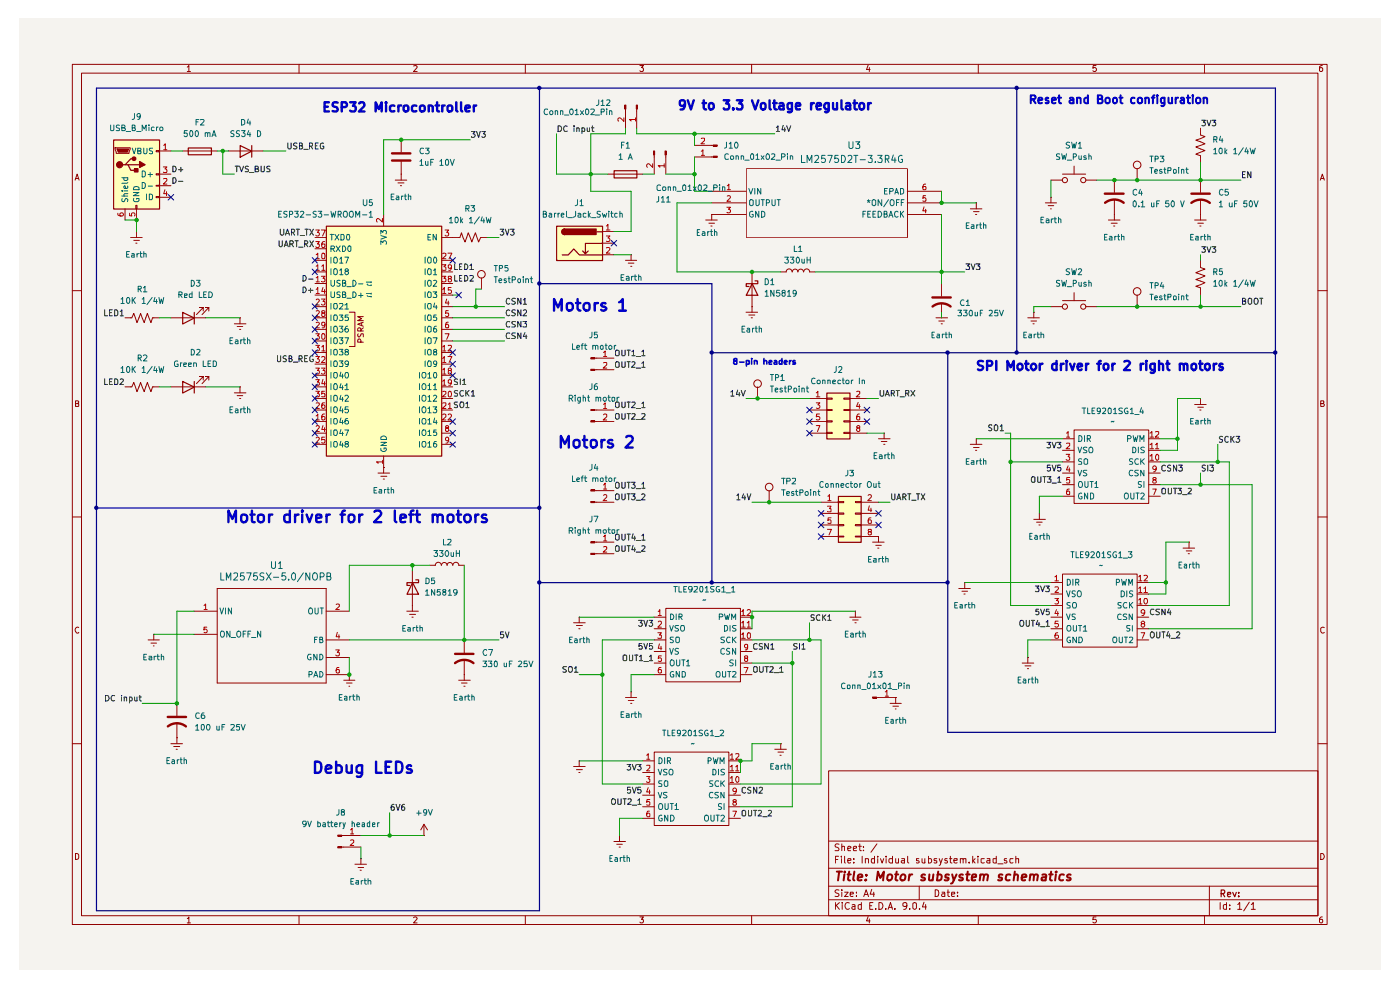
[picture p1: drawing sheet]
<svg xmlns="http://www.w3.org/2000/svg" width="297mm" height="210mm" viewBox="0 0 297 210" stroke-linecap="round" stroke-linejoin="round" font-family="sans-serif">
<path d="M4 4h288.9v201.8h-288.9z" fill="#f5f3ef"/>
<g fill="none" stroke="#910000" stroke-width=".21">
<path d="M15.3 13.7h266.2v182.4h-266.2zM17.3 15.5h262.3v178.7h-262.3zM39.7 14.2l.4-.3v1.3M39.7 15.2h.7M63.4 13.7v1.8M87.7 14l.5-.1 .3 .3-.8 1h.8M111.4 13.7v1.8M135.7 13.9h.8l-.4 .4 .4 .3-.1 .5-.5 .1-.2-.2M159.4 13.7v1.8M184.2 13.8l-.4 1h.8M184.4 14.3v.9M207.5 13.7v1.8"/>
<path d="M232.5 13.9h-.6l-.1 .6 .5-.2 .3 .3v.3l-.3 .3-.5-.2M255.5 13.7v1.8M280.5 13.9l-.6 .3v.8l.3 .2 .3-.1v-.7l-.3-.1-.3 .3M15.9 38.2l.5-1.3 .4 1.3M16 37.9h.6M280.1 38.2l.4-1.3 .4 1.3M280.3 37.9h.6M15.3 61.7h2M279.6 61.7h1.9M16 85.6h.4l.3-.2-.2-.4h-.5v1.2h.6l.1-.5-.3-.1M280.2 85.6l.6-.1v-.5h-.6v1.2l.7-.1v-.3l-.3-.2M15.3 109.7h2"/>
<path d="M279.6 109.7h1.9M16.7 133.1a.58 .58 0 0 0-.8 .6 .58 .58 0 0 0 .8 .5v-.1M280.9 133.1a.46 .46 0 0 0-.7 .2v.7l.2 .2 .3 .1 .2-.2M15.3 157.8h2M279.6 157.8h1.9M175.8 163.5h103.8v30.7h-103.8zM175.8 178.4h103.8M178 179.1l-.6-.1-.2 .2v.4l.5 .2 .3 .4-.2 .2h-.7M178.6 179.7l.2-.2 .4 .1v.8M178.6 179v1.4M182.1 179.5h.6M182.4 179v1.3l.1 .1h.2"/>
<path d="M183.2 179.6v.1M186 179l-1.2 1.8M16 181a.52 .52 0 0 1 .7 .4v.6a.52 .52 0 0 1-.7 .3zM39.7 194.8l.4-.3v1.3M39.7 195.8h.7M63.4 194.2v1.9M87.7 194.7l.5-.2 .3 .3-.8 1h.8M111.4 194.2v1.9M135.7 194.5h.8l-.4 .5h.3v.7l-.5 .1-.2-.2M159.4 194.2v1.9M175.8 190.9h103.8M175.8 188h103.8"/>
<path d="M175.8 184.2h103.8M177.2 191.5v1.4M177.2 182.3h.5M177.4 192l.7 .9M177.9 181.6h-.7v1.5M178 188.8l-.6-.1-.3 .3 .3 .4 .5 .2 .1 .3-.3 .3-.6-.1M178.1 191.5l-.9 .7M178.5 181.6v.2M178.5 182.1v1M178.6 188.7v.2M178.6 189.3v.9M178.7 191.5h.1"/>
<path d="M178.7 191.9v1M179.2 189.3h.7l-.7 .9h.7M179.2 181.6v1.4l.1 .1M179.9 182.6l.6-.1-.1-.4h-.5v.2v.6l.1 .2 .4-.1M179.9 180l.6-.1-.1-.3-.4-.1-.1 .2v.7h.5M180.2 191.5a.67 .67 0 0 0-.9 .6 .67 .67 0 0 0 .8 .7l.1-.1M180.4 189.7l.6-.1v-.3h-.6v.1v.6l.2 .2 .4-.1M180.8 192h.6v.9M181 180l.7-.1v-.3l-.4-.1-.3 .2 .1 .7h.6M181.1 182.9v.2M181.1 182.1v.2M181.4 192.2l-.6 .2-.1 .2 .3 .3 .4-.1"/>
<path d="M181.7 190v.2M181.7 189.3v.1M182.7 192l-.4-.1-.2 .1v.7l.2 .2 .4-.1M182.7 191.5v1.4M182.9 181.6v1.5M183.2 180.4h.1M183.2 190.2l.5-1.5 .6 1.5M183.4 189.8h.7M183.6 182.2l.6-.1 .1 1M183.6 182.1v1M184.2 194.4l-.4 .9h.8M184.4 194.9v.9"/>
<path d="M184.5 192.1h.4M184.9 188.7l-.3 1h.9M185.2 191.5h-.7v1.4h.7M185.4 189.3v.9M185.5 182.1h-.6l-.1 .3 .1 .6h.6M185.5 181.6v1.5M185.8 192.7v.2M186.2 181.6v.2M186.2 182.1v1M186.5 191.5a.73 .73 0 0 1 .8 .7 .73 .73 0 0 1-.8 .7zM186.8 182.1l.3 1 .4-1M187.9 192.7v.2"/>
<path d="M188 181.6v.2M188 182.1v1M188.4 192.9l.5-1.4 .4 1.4M188.6 192.5h.7M189.3 182.1h-.6l-.1 .7a.52 .52 0 0 0 .7 .2M189.3 181.6v1.5M189.8 192.7v.2M190 182.1v.9l.4 .1 .2-.2M190.6 182.1v1M191.3 182.1h.6v1M191.9 182.5l-.6 .1-.1 .1 .3 .4 .4-.1M192.4 192l-.3 .3-.5-.1-.1-.2 .1-.5h.5a.84 .84 0 0 1 .3 .8 .84 .84 0 0 1-.7 .6"/>
<path d="M192.6 181.6v1.3l.2 .2M193 192.7v.2M193.7 191.5h.4l.3 .2v.9l-.3 .3-.4-.3zM194.9 182.1h-.5v.5h.5l.1 .3-.2 .2-.4-.1M195 188v2.9M195.1 192.7v.2M195.6 182.1v.8l.3 .2 .3-.2M196 191.4l-.3 1h.8M196.2 182.1v1M196.4 191.9v1M197 182.1l.5 .1 .1 .6a.45 .45 0 0 1-.6 .2M197 181.6v1.5"/>
<path d="M198.4 188.7l.7 .2v1.1l-.4 .2h-.3zM198.7 182.1h-.5l-.1 .2 .1 .3h.5v.4h-.6M199.2 182.1l.4 1M199.8 189.3h.5l.1 .9M199.9 182.1l-.4 1.3-.3 .2M200.4 189.6h-.5l-.2 .2 .2 .4 .5-.1M200.9 182.1h-.4l-.1 .3 .1 .2h.4l.1 .3-.1 .2-.5-.1M200.9 189.3h.5M201.1 188.7v1.3l.3 .2M201.4 182.1h.6M201.6 181.6v1.3l.4 .2M201.9 189.7l.6-.1v-.3h-.5l-.1 .1v.6l.1 .2 .5-.1"/>
<path d="M202.4 182.6l.7-.1v-.4h-.6l-.1 .2v.6l.2 .2 .5-.1M203.1 190v.2M203.1 189.3v.1M203.7 182.2l.5-.1 .1 1M203.7 182.1v1M204.3 182.3l.1-.2h.5v1M205.6 182.9v.2M206.4 181.6v1.5M206.4 182.6l.5 .5M206.9 182.1l-.5 .5M207.5 181.6v.2M207.5 182.1v1"/>
<path d="M207.5 194.2v1.9M208.8 182.1l-.7 .1v.7l.3 .2 .4-.1M209.4 182.1h.6v1M210 182.5l-.6 .1-.1 .1 .3 .4 .4-.1M211.3 182.1l-.6 .1v.7l.2 .2 .4-.1M211.3 181.6v1.5M211.7 183.2h1.1M213.6 182.1h-.5l-.1 .3 .1 .2h.4l.1 .3-.1 .2-.5-.1M214.9 182.1h-.6l-.1 .3 .1 .6h.6M215.5 182.2l.6-.1v1M215.5 181.6v1.5M232.5 194.5h-.6l-.1 .6 .6-.1 .2 .5-.3 .3-.5-.2"/>
<path d="M255.5 194.2v1.9M256.6 188v6.2M258.8 191.5v1.4M260.2 192l-.4-.1-.3 .1v.7l.3 .2 .4-.1M260.2 191.5v1.4M260.9 192.7v.2M260.9 192v.1M262.6 191.9l.4-.4v1.4M262.6 192.9h.8M265 191.4l-1.2 1.8M265.5 191.9l.4-.4v1.4M265.5 192.9h.8"/>
<path d="M280.2 181a.65 .65 0 0 1 .7 .7 .65 .65 0 0 1-.7 .6zM280.5 194.5h-.2l-.4 .3 .1 .9a.43 .43 0 0 0 .6-.1 .43 .43 0 0 0-.1-.6h-.5l-.1 .3"/>
</g>
<path d="M259.1 189.5h.6v-.6l-.6-.1v1.4M259.4 189.5l.4 .7M260.4 189.7l.7-.1-.1-.3h-.5l-.1 .2 .1 .6h.5M261.5 189.3l.4 .9 .4-.9M262.8 190.1v.1M262.8 189.3v.2" fill="none" stroke="#910000" stroke-width=".25"/>
<g fill="none" stroke="#910000" stroke-width=".42">
<path d="M177.5 184.9h1.1M178 184.9l-.2 1.9M179.1 185.5l-.1 1.3M179.2 184.9v.2M179.8 185.5h.7M180.1 184.9l-.2 1.6 .4 .3M181.2 184.9l-.2 1.6 .2 .3M182 186.2l.9-.2v-.4a.6 .6 0 0 0-.9 .1v1h.8M183.7 186.6l.1 .1h-.3l.2-.1-.1 .2M183.8 185.6v.1M186 186.8l.2-1.9 .6 1.3 .7-1.3-.2 1.9M188.4 185.7l.3-.2a.46 .46 0 0 1 .6 .4l-.1 .5-.4 .4h-.3l-.3-.4z"/>
<path d="M189.9 185.5h.7M190.2 184.9l-.2 1.6 .4 .3M191.2 185.7l.3-.2a.46 .46 0 0 1 .6 .4l-.1 .5a.55 .55 0 0 1-.5 .4 .55 .55 0 0 1-.5-.4zM192.9 185.5l-.1 1.3M193.5 185.5a.46 .46 0 0 0-.6 .4M196.2 185.6a.47 .47 0 0 0-.7 .3l.1 .2 .6 .1v.3a.6 .6 0 0 1-.8 .2M197.2 185.5l-.1 1.2 .5 .1 .2-.2M198 185.5l-.2 1.3M198.9 185.6a.64 .64 0 0 1 .8 .1v.7a.65 .65 0 0 1-.9 .3M199 184.9l-.2 1.9M201.3 185.6l-.5-.1-.2 .2v.4l.6 .1-.1 .5h-.7M202 185.5l.3 1.3"/>
<path d="M202.9 185.5l-.8 1.8-.4 .1M204.3 185.6a.47 .47 0 0 0-.8 .3l.1 .2 .6 .1 .1 .3a.6 .6 0 0 1-.9 .2M205 185.5h.7M205.3 184.9l-.2 1.8 .4 .1M206.1 186.2l1-.2v-.4l-.6-.1-.3 .2-.1 1h.8M207.9 185.7l.4-.2 .4 .1-.1 1.2M208 185.5l-.2 1.3M208.8 185.7a.47 .47 0 0 1 .4-.2 .47 .47 0 0 1 .4 .2l-.2 1.1M212.7 185.6l-.5-.1-.3 .2v.4l.7 .1-.1 .5h-.8M214.4 185.6h-.8l-.3 .8 .4 .4 .5-.1M215.2 185.7l.3-.2 .4 .1v1.2M215.3 184.9l-.3 1.9"/>
<path d="M216.7 186.2l1-.2v-.4a.6 .6 0 0 0-.9 .1v1h.7M218.6 185.7l.2-.2 .5 .1v1.2M218.6 185.5l-.2 1.3M219.3 185.7a.47 .47 0 0 1 .5-.2 .47 .47 0 0 1 .4 .2l-.2 1.1M221.1 185.6h.8l-.1 1.2M221.9 186l-.9 .2v.1v.4l.1 .1 .7-.1M222.6 185.5h.7M223 184.9l-.3 1.6 .5 .3M224 185.5l-.2 1.3M224.1 184.9l-.2 .1h.3l-.1-.1-.1 .2M225.7 185.6h-.8l-.2 .8 .3 .4 .5-.1M227.1 185.6a.47 .47 0 0 0-.7 .3l.1 .2 .6 .1v.3a.6 .6 0 0 1-.8 .2"/>
</g>
<g fill="#ffb">
<path d="M24.1 29.7h9.7v14.6h-9.7z"/>
<path d="M69.2 47.9h24.5v48.8h-24.5z"/>
<path d="M118 47.9h9.8v7.3h-9.8z"/>
<path d="M177.8 105.3h4.8v9.7h-4.8z"/>
<path d="M175.4 83.3h4.9v9.8h-4.9z"/>
</g>
<g fill="none" stroke="#910000" stroke-width=".21">
<path d="M24.4 31.3h3.2v.3l-.2 .9h-2.7zM38.7 32h7.4M48.5 32h7.3M36.3 67.4h7.3M43.1 66v-.8h-.7h.7l-1.4 1.5M44.3 66v-.8h-.7h.7l-1.4 1.5M49.7 68.7h2.5M50.3 69.3h1.2M50.8 69.9h.3M50.9 67.4h.1M50.9 67.4v1.3M36.3 82.1h7.3"/>
<path d="M43.1 80.6v-.7h-.7h.7l-1.4 1.5M44.3 80.6v-.7h-.7h.7l-1.4 1.5M49.7 83.3h2.5M50.3 83.9h1.2M50.8 84.5h.3M50.9 82.1h.1M50.9 82.1v1.2M138.8 159.5h15.8v15.6h-15.8zM130.2 178.5h2.5M130.8 179.1h1.2M131.3 179.7h.3M131.4 177.2h.1"/>
<path d="M131.4 177.2v1.3M136.3 161.4h2.5M136.3 163.9h2.5M136.3 166.3h2.5M136.3 168.7h2.5M136.3 171.1h2.5M136.3 173.6h2.5M154.6 161.4h2.5M154.6 163.9h2.5M154.6 166.3h2.5M154.6 168.7h2.5M154.6 171.1h2.5"/>
<path d="M154.6 173.6h2.5"/>
</g>
<g fill="none" stroke="#b90000" stroke-width=".21">
<path d="M156.1 160h.6v.4l-.6 .7h.6M137.2 160.2l.3-.3v1.2M137.2 162.4h.7v.4l-.7 .7h.7M137.2 164.7h.7l-.4 .5 .4 .1v.5l-.2 .2h-.3l-.2-.2M137.2 161.1h.7M137.5 167.1l-.3 .9h.7M137.8 172.1h-.4l-.2 .9 .2 .2h.5v-.5l-.2-.2h-.3l-.2 .2M137.8 167.6v.8M137.9 169.6h-.6l-.1 .6 .2-.2h.3l.2 .2v.5h-.7M154.9 160.2l.4-.3v1.2M154.9 162.7l.4-.4v1.2M154.9 165l.4-.3v1.3"/>
<path d="M154.9 161.1h.7M154.9 163.5h.7M154.9 166h.7M155.5 172.1h.7l-.5 1.1M155.7 170.1l-.2-.2 .1-.2h.5v.3l-.4 .1-.2 .3 .1 .4h.5l.1-.2v-.2l-.2-.3M156.1 162.7l.3-.4v1.2M156.1 163.5h.6M156.2 164.8l.3-.1 .2 .3v.7l-.2 .3a.71 .71 0 0 1-.3-1.2zM156.2 167.7l-.2 .2-.4-.1-.1-.4 .2-.2h.3a.72 .72 0 0 1 .2 .7 .72 .72 0 0 1-.6 .5"/>
</g>
<g fill="none" stroke="#006665" stroke-width=".21">
<path d="M139.6 163.2l.5 1.2 .3-1.2M139.6 168.1l.5 1.2 .3-1.2M139.8 160.7a.64 .64 0 0 1 .7 .7 .64 .64 0 0 1-.7 .6zM139.8 170.6l.3-.1 .4 .1 .1 .7-.4 .4-.4-.1zM140.4 165.6h-.6l-.1 .3 .1 .2 .6 .3v.3l-.7 .1M140.4 173l-.1-.1a.64 .64 0 0 0-.6 .6 .64 .64 0 0 0 .5 .7l.3-.2v-.4h-.3M141 160.7v1.3M141.1 165.6h.4l.2 .2v.8l-.2 .2h-.4l-.1-.2-.1-.5zM141.1 170.5v1l.2 .2 .5-.2v-1M141.5 163.3h-.7l-.1 .2 .6 .4 .2 .3-.2 .2h-.6M141.5 168.1h-.6l-.2 .2 .2 .3 .6 .3-.1 .3h-.7M141.6 161.4h.5l.2-.2v-.3l-.2-.2h-.5v1.3"/>
<path d="M141.7 172.9v1.3l-.7-1.3v1.3M141.8 161.4l.5 .6M142 163.3l.3-.1 .3 .1a.87 .87 0 0 1 0 1.1h-.5l-.2-.4zM142.2 170.5h.7M142.3 172.9a.65 .65 0 0 1 .7 .6 .65 .65 0 0 1-.7 .7zM142.5 170.5v1.2M143.2 170.9l.3-.4v1.2M143.2 171.7h.8M149.6 173h.5l.2 .3-.1 .7-.2 .2-.4-.1-.1-.3zM150.2 161.4h.4l.3-.3-.3-.4h-.4v1.3M150.8 172.9v1l.3 .3 .4-.2v-1.1M151.2 163.2a.66 .66 0 0 1 .7 .4 .66 .66 0 0 1-.2 .8h-.5z"/>
<path d="M151.2 165.6l-.6 .1v.4l.6 .4-.1 .3h-.5M151.2 168.2l-.5-.1a.61 .61 0 0 0-.2 .8 .61 .61 0 0 0 .7 .3M151.3 160.7l.3 1.3 .2-.9 .2 .9 .3-1.3M151.9 172.9h.7M152.3 172.9v1.3M152.4 165.7l-.5-.1-.2 .5 .2 .7 .5-.1M152.4 168.1h-.6l-.1 .2 .1 .3 .6 .3-.1 .3h-.6M152.4 163.2v1.2M152.8 162v-1.3l.4 .9 .4-.9v1.3M152.9 173.1l.5-.2 .3 .3-.8 1h.8M152.9 165.6v1.2M153.1 170.5h-.5l-.2 .1v.4l.7 .4-.3 .3-.4-.1"/>
<path d="M153.2 166.1l.5 .7M153.6 168.1v1.2l-.7-1.2v1.2M153.6 170.5v1.2M153.7 163.3h-.7l-.1 .2 .6 .4 .2 .3-.2 .2h-.6M153.7 165.6l-.8 .7"/>
</g>
<g fill="none" stroke="#0f0f0f" stroke-width=".21">
<path d="M36.7 37.7h.4a.66 .66 0 0 1 .2 .7 .66 .66 0 0 1-.6 .5zM36.7 35.2a.66 .66 0 0 1 .6 .5 .66 .66 0 0 1-.2 .7h-.4zM37.9 38.5h.9M37.9 36h.9M38.4 35.5v.9M49.9 35.2h.8M50.2 35.2v1.2M50.8 35.2l.4 1.2 .5-1.2M52.7 35.3l-.4-.1-.3 .3 .1 .2 .6 .3v.3l-.7 .1M52.9 36.6h1M54.1 35.8l.6-.1v-.4l-.6-.1v1.2h.6l.2-.3-.4-.3M55.4 35.2l.1 1.2h.5l.1-1.2"/>
<path d="M57.3 35.3l-.5-.1-.2 .3 .2 .3 .5 .2v.3l-.7 .1M120.2 141.4h-.6l-.2 .2 .2 .3 .6 .4-.1 .2h-.7M120.8 141.4h.5a.77 .77 0 0 1-.2 1.2l-.3-.1a.87 .87 0 0 1 0-1.1zM121.9 141.8l.3-.4v1.2M121.9 142.6h.7M133 162.2h.8l-.4 .4 .3 .1v.6h-.7M133.7 167h-.6v.6l.6-.1v.7l-.4 .1-.2-.2M134.1 162.2l.5 1.1 .4-1.1M134.1 167l.5 1.3 .4-1.3M135.2 162.2h.8l-.4 .4 .3 .1v.6h-.7M135.9 167h-.6v.6l.6-.1v.7l-.4 .1-.2-.2"/>
</g>
<path d="M24.1 29.7h9.7v14.6h-9.7zM39.9 31.4h5v1.4h-5zM50.9 30.9l2.5 1.2-2.5 1.2zM53.4 30.9v2.4M38.8 66.3l2.4 1.2-2.4 1.2zM41.2 66.3v2.4M38.8 80.9l2.4 1.2-2.4 1.3zM41.2 80.9v2.5" fill="none" stroke="#910000" stroke-width=".25"/>
<path d="M24.8 31.6h2.5l-.3 .7h-1.9z" fill="#910000"/>
<path d="M24.8 31.6h2.5l-.3 .7h-1.9z" fill="none" stroke="#910000" stroke-width=".21"/>
<circle cx="25.3" cy="34.9" r=".64" fill="#910000"/>
<g fill="none" stroke="#910000" stroke-width=".25">
<path d="M26.6 34.9h.6l.5 1.2h1.3M27.2 34.9h2.4M28.4 33.7h-.7l-1.1 1.2h-.6"/>
<circle cx="25.4" cy="34.9" r=".64"/>
</g>
<circle cx="28.4" cy="33.7" r=".38" fill="#910000"/>
<circle cx="28.4" cy="33.7" r=".38" fill="none" stroke="#910000" stroke-width=".25"/>
<path d="M28.8 43.5h.3v.8h-.3z" fill="none" stroke="#910000" stroke-width=".21"/>
<path d="M28.5 35.7h.7v.7h-.7z" fill="#910000"/>
<path d="M28.5 35.8h.8v.7h-.8z" fill="none" stroke="#910000" stroke-width=".25"/>
<path d="M29.6 34.3l1.2 .6-1.2 .6z" fill="#910000"/>
<path d="M29.6 34.3l1.2 .6-1.2 .6z" fill="none" stroke="#910000" stroke-width=".25"/>
<g fill="none" stroke="#910000" stroke-width=".21">
<path d="M33.1 31.9h.7v.3h-.7zM33.1 36.9h.7v.2h-.7zM33.1 39.3h.7v.2h-.7zM33.8 32h2.5M33.8 36.9h2.5M33.8 39.4h2.5M26.5 44.3v2.4M27.7 50.4h2.5M28.4 51h1.2M28.8 51.6h.3M29 49.1h.1M29 44.3v2.4"/>
<path d="M29 49.1v1.3M33.1 41.7h.7v.2h-.7zM33.8 41.8h2.5M26.5 67.4h1.5l.4-.9 .7 1.9 .7-1.9 .8 1.9 .7-1.9 .7 1.9 .4-1h1.4M26.5 82.1h1.5l.4-1 .7 2 .7-2 .8 2 .7-2 .7 2 .4-1h1.4M91.2 119.9h1.2M92.3 119.9a.64 .64 0 0 1 .7-.6 .64 .64 0 0 1 .6 .6M93.7 119.9a.59 .59 0 0 1 .6-.6 .59 .59 0 0 1 .5 .6 .59 .59 0 0 1 .6-.6 .59 .59 0 0 1 .6 .6M96.1 119.9a.64 .64 0 0 1 .6-.6 .64 .64 0 0 1 .6 .6h1.2"/>
</g>
<path d="M34.6 35.4h.8l-.4 .4 .4 .3-.1 .5-.7-.1M34.7 30.8l.4-.3v1.3M34.7 38l.6-.1 .1 .3-.8 .9h.8M34.7 31.8h.7M25 45.2l.1 .5 .8 .1a.35 .35 0 0 0 .3-.3 .35 .35 0 0 0-.3-.4l-.4 .1-.1 .2 .3 .4M27.5 45.2v.5l.5 .1v-.6h.6v.6M35 40.2l-.3 .9h.8M35.3 40.7v.8" fill="none" stroke="#b90000" stroke-width=".21"/>
<g fill="none" stroke="#006665" stroke-width=".21">
<path d="M25.8 37.7h1.3M26.4 37.7l-.1 .3 .2 .3 .5-.1v-.5M27 39.5l.1 .3-.2 .2h-.5l-.1-.4 .2-.2 .2 .6M27.1 38.7l-.2 .2h-1.1M28 31.4l.5 1.2 .3-1.2M28.5 39.6h.8l.2 .2v.4h-1.2zM29.2 32h.5l.2-.2-.2-.4h-.5v1.2l.7-.1v-.4l-.2-.1M30.2 36.3h.5l.1 .3v.6l-.3 .3h-.3zM30.2 38.7h.3l.3 .4v.5l-.3 .4h-.3zM30.5 31.4v1.1l.2 .1 .4-.1 .1-.1v-1M31.4 37h1M31.4 39.5h1"/>
<path d="M31.9 36.6v.9M32.4 31.4h-.6l-.1 .2 .1 .3 .6 .3v.3h-.7M25.8 40.5h.2M25.8 41.6h1.3M25.9 42.1l-.1 .5 .2 .2h.4l.3-.7 .4 .3-.1 .4M26.3 40.5h.8M27.1 41.1h-.7l-.1 .2 .1 .3M28.3 40.8h1.2l-1.2 .7h1.2M28.4 42.1a.45 .45 0 0 0 .2 .7h.6l.3-.2v-.5h-.5v.2M31.1 41.2v1.2M31.7 41.2l.7 .2v.7l-.2 .3h-.5z"/>
</g>
<g fill="none" stroke="#0f0f0f" stroke-width=".21">
<path d="M106.1 48.6h.8l-.5 .5 .4 .1 .1 .4-.3 .3h-.3l-.2-.2M107.2 48.6l.4 1.3 .4-1.3M108.3 48.6h.8l-.5 .5 .4 .1 .1 .4-.3 .3h-.3l-.2-.2M22.2 65.7v1.3h.6M23.2 66.3h.4M23.8 65.7h-.6v1.3h.6M24.3 65.7l.5 .1 .2 .3v.6l-.3 .3h-.4zM25.5 66.1l.3-.4v1.3M25.5 67h.7M108.1 63.4l-.2-.1a.65 .65 0 0 0-.5 .6 .65 .65 0 0 0 .5 .6l.2-.1M108.1 68.3l-.2-.1a.67 .67 0 0 0-.5 .5 .67 .67 0 0 0 .2 .7l.5-.1M108.1 70.7v-.1a.66 .66 0 0 0-.7 .5 .66 .66 0 0 0 .2 .7l.5-.1"/>
<path d="M108.1 65.9l-.2-.2a.65 .65 0 0 0-.5 .7 .65 .65 0 0 0 .5 .6l.2-.2M109.3 63.4l-.5-.1-.2 .2 .1 .4 .6 .3-.2 .3h-.5M109.3 68.3h-.7v.2l.6 .4 .1 .3-.1 .2h-.6M109.3 70.6l-.7 .1v.3l.2 .2h.3l.2 .4-.1 .2h-.6M109.3 65.8l-.5-.1-.2 .3v.2l.7 .4-.2 .4-.5-.1M110.5 63.3v1.2l-.7-1.2v1.2M110.5 68.2v1.2l-.7-1.2v1.2M110.5 70.6v1.2l-.7-1.2v1.2M110.5 65.7v1.3l-.7-1.3v1.3M110.9 68.2h.8l-.3 .4 .3 .2v.5h-.8M111 63.6h.2l.2-.3v1.2M111 65.9l.2-.2h.3l.2 .2v.3l-.8 .8h.8"/>
<path d="M111 64.5h.7M111.4 70.5l-.4 .9h.8M111.6 71.1v.7M130.6 76.9l.2-.2 .5 .2v.8l-.1 .2h-.5l-.1-.2zM131.9 76.7l.1 1.2h.4l.2-.2v-1M133 76.7h.7M133.4 76.7v1.2M134 76.8l.5-.1 .2 .4-.7 .8h.7M135 78.1h.9M136.2 77.1l.3-.4v1.2M136.2 77.9h.6M22.2 80.4v1.2h.6"/>
<path d="M23.2 81h.4M23.8 80.4h-.6v1.2h.6M24.3 80.4h.4l.3 .3v.6l-.2 .3h-.5zM25.5 80.5l.4-.1 .3 .3-.8 .9h.8M97 82.9l-.4-.1-.2 .3 .2 .3 .4 .2v.3l-.6 .1M97 80.5h-.5a.57 .57 0 0 0 .5 .6v.5h-.6M97 85.3h-.5l-.1 .1 .2 .5 .4 .1v.4h-.6M97.6 80.4v1.2M97.7 85.3h.5l.2 .7a.46 .46 0 0 1-.6 .5 .86 .86 0 0 1-.1-1.2zM98.1 80.7l.4-.3v1.2M98.1 81.6h.7M98.3 82.9l-.2-.1a.67 .67 0 0 0-.5 .5 .67 .67 0 0 0 .2 .7l.5-.1"/>
<path d="M98.8 85.6l.4-.3v1.2M98.8 82.8v1.2M98.8 86.5h.7M99 83.3l.5 .7M99.5 82.8l-.7 .7M100 83.2l.4-.4v1.2M100 84h.7M130.6 85.4l.1-.1h.5l.1 .1v.9l-.2 .2-.5-.2zM131.9 85.3v1.1l.2 .1 .4-.1 .1-.2v-.9M133 85.3h.7M133.4 85.3v1.2M134 85.4l.6-.1 .1 .3-.7 .9h.7"/>
<path d="M135 86.6h.9M136.2 85.6l.3-.3v1.2M136.2 86.5h.6M130.6 113.5l.2-.2 .5 .2v.9l-.2 .2-.5-.2zM130.8 102.3h.3l.2 .3v.8l-.2 .2-.5-.2v-.8zM131.9 113.3v1.1l.2 .2h.3l.2-.3v-1M131.9 102.3v1.2l.2 .1 .4-.1 .1-.2v-1M133 113.3h.7M133 102.3h.7M133.4 102.3v1.3M133.4 113.3v1.3M134 102.3h.7l-.4 .5 .3 .1v.6h-.6"/>
<path d="M134.3 113.2l-.3 1h.8M134.6 113.7v.9M135 114.7h.9M135 103.7h.9M136.2 113.6l.3-.3v1.3M136.2 102.7l.3-.4v1.3M136.2 114.6h.6M136.2 103.6h.6M106.8 134h-.6v.6h.5l.2 .1v.4l-.3 .2-.4-.2M107.2 134l.4 1.3 .4-1.3M132.2 139.1l.2-.1h.4l.1 .1v.9l-.1 .1h-.4l-.2-.1zM133.5 139l.1 1.1h.5l.1-1.1"/>
<path d="M134.6 139h.7M135 139v1.1M135.5 131.6h.7l-.4 .5 .4 .1v.4l-.2 .3h-.3l-.2-.2M135.7 139.3l.3-.3v1.1M136.2 136.5h-.6v.6l.4-.2 .2 .3v.3l-.1 .2-.5-.1M136.6 136.5l.4 1.2 .4-1.2M136.6 131.6l.4 1.3 .4-1.3M137.7 131.6h.8l-.5 .5 .4 .1 .1 .4-.3 .3h-.3l-.2-.2M137.8 139.3l.3-.3v1.1M138.4 136.5h-.6v.6l.4-.2 .3 .3v.3l-.2 .2-.5-.1M135.7 140.1h.6M136.6 140.3h.9"/>
<path d="M137.8 140.1h.7M83.6 170.6l-.4 .1-.2 .3v.7l.2 .2 .4-.1v-.6l-.4-.1-.2 .3M84 170.6l.4 1.3 .5-1.3M85.8 170.6h-.3l-.3 .4v.7l.2 .2 .4-.1 .1-.4a.35 .35 0 0 0-.4-.3 .35 .35 0 0 0-.3 .3"/>
</g>
<path d="M71.6 177.1h.9v.3h-.9z" fill="#910000"/>
<path d="M71.6 177.1h.9v.3h-.9z" fill="none" stroke="#910000" stroke-width=".21"/>
<path d="M71.6 179.6h.9v.3h-.9z" fill="#910000"/>
<g fill="none" stroke="#910000" stroke-width=".21">
<path d="M83.8 38.2h2.5M84.4 38.8h1.3M84.9 39.4h.3M85.1 36.9h.1M85.1 29.7v2.6M85.1 34.2v4M66.8 50.4h2.4M66.8 55.2h2.4M66.8 57.7h2.4M66.8 52.8h2.4M81.4 45.5v2.4M93.7 50.4h3.9l.3-1 .8 1.9 .6-1.9 .8 1.9 .8-1.9 .6 1.9 .5-.9h1.4"/>
<path d="M93.7 55.2h2.3M93.7 57.7h2.3M102.1 58.9v2.4M159.5 57.7v8.5M165.6 57.7h1.2M166.8 57.7a.64 .64 0 0 1 .6-.7 .64 .64 0 0 1 .6 .7M168.1 57.7a.59 .59 0 0 1 .6-.6 .59 .59 0 0 1 .6 .6 .59 .59 0 0 1 .6-.6 .59 .59 0 0 1 .6 .6M170.5 57.7a.64 .64 0 0 1 .6-.7 .64 .64 0 0 1 .7 .7M171.7 57.7h1.2M66.8 60.1h2.4M66.8 62.6h2.4M66.8 65h2.4"/>
<path d="M66.8 67.4h2.4M66.8 69.9h2.4M66.8 72.3h2.4M66.8 74.8h2.4M66.8 77.2h2.4M66.8 79.6h2.4M74.1 66.2h1.2v7.3h-1.2M76 70.8l-.1 .4 .2 .3 .4-.3 .1-.4h.4l.1 .7M76.6 72.6v-.4l-.3-.3-.3 .1-.1 .6h1.2M76.6 70.2l-.1-.6h-.5l-.1 .6h1.2M76.7 68.5v.6M77.1 68.3l-1.2 .5 1.2 .4"/>
<path d="M77.1 67.2h-1.2l.8 .4-.8 .4h1.2M77.1 69.5l-.5 .5M93.7 60.1h2.3M93.7 62.6h2.3M93.7 65h2.3M93.7 67.4h2.3M93.7 69.9h2.3M93.7 72.3h2.3M93.7 74.8h2.3M93.7 77.2h2.3M93.7 79.6h2.3M158.3 66.2h2.4"/>
<path d="M158.9 66.8h1.2M159.4 67.4h.2M159.5 65h.1M198.6 67.4h2.4M199.2 68.1h1.1M199.7 68.7h.2M199.7 66.2h.1M199.7 60.1v2.7M199.7 64.3v3.1M66.8 82.1h2.4M66.8 84.5h2.4M66.8 87h2.4"/>
<path d="M66.8 89.4h2.4M66.8 91.9h2.4M66.8 94.3h2.4M81.4 99.2h.1M81.4 96.7v3.7M93.7 82.1h2.3M93.7 84.5h2.3M93.7 87h2.3M93.7 89.4h2.3M93.7 91.9h2.3M93.7 94.3h2.3M80.2 100.4h2.5"/>
<path d="M80.8 101h1.3M81.3 101.6h.3M31.4 135.7h2.4M32 136.4h1.2M32.5 137h.2M32.6 134.6h.1M32.6 134.6v1.1M41.2 134.6h4.9M41.2 129.6h4.9M46.1 124.8h23.1v20.1h-23.1zM69.2 129.6h4.9M69.2 135.7h4.9"/>
<path d="M69.2 139.5h4.9M86.3 129.6h2.5M86.9 130.3h1.3M87.4 130.9h.3M87.5 128.5h.1M87.5 121.1v8.5M98.5 135.7v2.8M98.5 139.9v4.4M36.3 157.8h2.4M36.9 158.3h1.2M37.4 158.9h.2M37.5 156.5h.1"/>
<path d="M37.5 149.2v2.7M37.5 153.4v4.4M69.2 143.1h4.9M72.9 144.3h2.4M73.5 144.9h1.2M74 145.6h.2M74.1 143.1h.1M74.1 143.1v1.2M97.3 144.3h2.5M97.9 144.9h1.2M98.4 145.6h.3M98.5 143.1h.1"/>
<path d="M71.6 179.6h.9v.3h-.9zM72.5 177.2h4.1M72.5 179.7h4.1M89.9 177.2h.1M89.9 174.9l-.6 1.1M89.9 174.9l.8 1.1M89.9 174.9v2.3M75.3 183.3h2.4M76 184h1.2M76.4 184.6h.2M76.6 182.1h.1M76.6 182.1v1.2"/>
<circle cx="102.1" cy="58.2" r=".8"/>
</g>
<g fill="none" stroke="#b90000" stroke-width=".21">
<path d="M67 48.8h.8l-.5 .5 .5 .3-.1 .4-.5 .1-.2-.2M67 51.2h.8l-.5 .6h.4l.1 .1-.1 .5-.5 .1-.2-.2M67.1 54l.3-.3v1.2M67.1 56.5l.3-.3v1.1M67.1 58.9l.3-.3v1.2M67.1 54.9h.7M67.1 57.3h.7M67.1 59.8h.7M68.2 48.8h.8l-.6 1.3M68.2 58.6h.7l-.4 .4 .4 .1v.6h-.7M68.3 56.5l.3-.3v1.1M68.3 57.3h.6"/>
<path d="M68.3 53.8l.3-.1a.77 .77 0 0 1 .2 1.2h-.4l-.1-.2zM68.9 51.2l-.5 .1-.1 .3v.7l.1 .2 .5-.1v-.6h-.6v.1M81.1 46.3v.8l-.9-.8-.3 .3 .1 .5M93.8 56.2h.8l-.4 .4 .4 .1v.6h-.8M93.8 58.6h.8l-.4 .4 .4 .2v.5h-.8M93.9 53.8h.7v.4l-.8 .7h.8M94.4 48.8h.8l-.4 .5 .4 .3-.1 .4-.5 .1-.2-.2M95 53.7h.9l-.6 1.2M95.3 59.1l-.2-.4 .6-.1v.4l-.6 .2v.5l.4 .1a.35 .35 0 0 0 .3-.3 .35 .35 0 0 0-.3-.4M95.8 56.7l-.3 .2h-.2l-.2-.2v-.5h.4l.3 .2-.2 .9h-.4M67 70.8h.8l-.5 .4 .4 .1v.6h-.7M67 73.3h.8l-.5 .4 .4 .1v.6h-.7"/>
<path d="M67 75.6h.8l-.5 .5 .4 .1v.6l-.5 .1-.2-.2M67 78.1h.8l-.5 .5h.4v.7l-.5 .1-.2-.2M67.1 61.4l.3-.4v1.3M67.1 63.6l.4-.2 .3 .4-.8 .9h.8M67.1 66l.4-.1 .3 .3-.8 1h.8M67.1 68.4l.4-.1 .3 .4-.8 .8h.8M67.1 62.3h.7M68.2 63.4h.7l-.4 .5h.4v.7l-.6 .1-.1-.2M68.2 78.1h.7l-.4 .5h.4v.7l-.6 .1-.1-.2M68.3 71l.1-.2h.4a.77 .77 0 0 1-.2 1.2l-.3-.3zM68.3 73.6l.3-.3v1.1M68.3 75.8l.4-.2 .2 .5-.7 .8h.7"/>
<path d="M68.3 74.4h.6M68.4 66.4l-.1-.1v-.3h.6v.4h-.5l-.1 .2v.4l.1 .2h.3l.2-.3v-.2l-.2-.3M68.5 61l-.2 .8h.7M68.9 61.4v.9M68.9 68.9l-.2 .2h-.3l-.1-.2v-.5l.4-.1 .2 .3-.1 .8-.5 .1M93.9 61.4l.4-.4v1.3M93.9 73.6l.4-.3v1.1M93.9 76.1l.4-.5v1.3M93.9 78.4l.4-.3v1.3M93.9 62.3h.7M93.9 74.4h.7M93.9 76.9h.7"/>
<path d="M93.9 79.4h.7M94.4 70.8h.9l-.5 1.2M94.8 63.4l-.3 .9h.8M95 75.6h.9l-.6 1.3M95.1 65.9h-.5l-.1 .6 .6-.1v.7l-.4 .1-.2-.2M95.1 68.3l-.4 .1-.2 .5 .1 .6h.5v-.6l-.3-.1-.3 .2M95.1 73.3h.6l.1 .3-.8 .8h.8M95.1 63.9v.8M95.3 78.6l-.2-.1v-.2l.2-.2 .4 .1v.4h-.4l-.2 .2v.4l.2 .2h.2l.3-.3v-.3l-.3-.2M95.7 61h-.6v.6l.4-.1 .3 .2-.1 .5h-.6M67 80.5h.8l-.5 .5h.4v.7l-.7-.1M67 83h.8l-.5 .4 .5 .3-.1 .5-.7-.1"/>
<path d="M67.1 85.5l.6-.1 .1 .4-.8 .8h.8M67.1 88.2l.3-.4v1.3M67.1 90.4l.4-.1 .3 .3-.8 .9h.8M67.1 92.9l.4-.2 .3 .4-.8 .9h.8M67.1 89.1h.7M68.5 80.5l-.2 .9h.7M68.5 90.3l-.2 .8h.7M68.9 83h-.6v.6l.1-.2 .5 .1v.7l-.6-.1M68.9 85.4h-.5l-.1 .3v.8h.6v-.5l-.5-.1-.1 .2M68.9 87.8l-.5 .1-.1 .3v.8h.6v-.6l-.5-.1-.1 .3M68.9 92.7h-.6v.6l.6-.1v.7l-.5 .1-.1-.2M68.9 81v.7"/>
<path d="M68.9 90.7v.8M81.1 98h-1.2l.3 .1v.2M81.1 97.6v.7M93.9 80.9l.4-.4v1.2M93.9 83.1h.7v.4l-.8 .7h.8M93.9 85.5l.6-.1 .1 .6-.8 .6h.8M93.9 88l.2-.2 .4 .1 .1 .5-.8 .7h.8M93.9 81.7h.7M94.8 90.8h-.2a.31 .31 0 0 1 .1-.4 .31 .31 0 0 1 .4 0v.4h-.3l-.3 .2 .1 .5h.2l.4-.2v-.3l-.3-.2M95.1 85.8l.3-.4v1.2M95.1 88l.4-.2 .3 .4-.8 .9h.8M95.1 86.6h.7"/>
<path d="M95.2 83.1l.3-.1a.86 .86 0 0 1 .1 1.2h-.3l-.2-.2zM95.2 93.2a.35 .35 0 0 1-.4 .3 .35 .35 0 0 1-.3-.3l.1-.4 .3-.1a.72 .72 0 0 1 .3 .8 .72 .72 0 0 1-.6 .5M95.8 81l-.3 .3-.4-.1v-.6l.4-.1 .3 .3-.2 .8-.4 .1M43.3 128.5l.3-.4v1.2M43.3 129.3h.7M43.9 133h-.6v.6l.4-.1 .3 .2-.1 .4h-.6M71.2 137.9h.8l-.4 .5 .4 .1v.5l-.2 .1h-.4l-.2-.1M71.3 128.2h.7v.4l-.8 .7h.8M71.6 134.1l-.3 1h.8M71.9 134.6v.8M71.9 141.6l-.4 .1-.2 .8 .3 .3 .4-.1v-.6l-.4-.1-.3 .3M74.4 176l.3-.3v1.2"/>
<path d="M74.4 178.2h.6v.5l-.7 .6h.7M74.4 176.9h.6"/>
</g>
<g fill="none" stroke="#006665" stroke-width=".21">
<path d="M70 49.7h.8M70.2 52.8l.7-.1 .1-.4-.2-.1h-.6v1.2M70.2 59.5v1l.3 .2h.2l.3-.2v-1M70.2 54.5v1.3M70.2 57v1.3M70.4 49.7v1.2M70.5 52.8l.5 .6M70.8 54.8l.3-.3h.2a.86 .86 0 0 1 0 1.3l-.5-.2zM70.8 57.2l.5-.2a.86 .86 0 0 1 0 1.3l-.5-.2zM71.1 49.7l.8 1.2M71.3 52.2l.9 1.2M71.9 49.7l-.8 1.2"/>
<path d="M72.1 55l.3-.5v1.3M72.1 57.3l.3-.3v1.3M72.1 58.3h.6M72.1 55.8h.6M72.2 59.5h-.7v.5l.6 .1 .1 .2-.1 .3h-.6M72.2 52.2l-.9 1.2M72.3 49.7h.5l.2 .3v.7l-.2 .2h-.5zM72.7 52.2h.4a.66 .66 0 0 1 .2 .7 .66 .66 0 0 1-.6 .5zM73.2 54.5h.7l-.5 1.3M73.4 57.5l-.2-.2 .2-.3h.3l.2 .3-.1 .2h-.4l-.2 .3v.2l.2 .3h.3l.2-.3v-.2l-.2-.3M73.6 49.8h.5l.1 .7-.2 .4-.4-.1zM73.9 52.2h.4l.1 .1v.8l-.3 .3a.84 .84 0 0 1-.2-1.2z"/>
<path d="M74.9 59.5a.64 .64 0 0 1 .6 .6 .64 .64 0 0 1-.6 .6zM77.6 59.8h1.2M78.6 59.8h.2M78.8 59.8l-.2 .2M80.8 51.8v-.7l.4 .4 .1-.3h.6v.6M80.8 50l1.2 .3-1.2 .4M80.8 49.6v-.7l.4 .4 .3-.4 .4 .1v.6M90.2 54.5v1.3M90.2 57v1.3M90.2 59.5v1.2M90.8 50.3h.4M91 54.5h.2l.3 .3v.8l-.5 .2a.86 .86 0 0 1 0-1.3z"/>
<path d="M91 57l.5 .2v.9l-.5 .2a.86 .86 0 0 1 0-1.3zM91 59.5l.5 .1v.9l-.3 .2h-.2a.86 .86 0 0 1 0-1.2zM91.4 49.7h-.6v1.2h.6M92 57.3l.3-.3v1.3M92 59.5h.4l.2 .3-.7 .9h.7M92 58.3h.6M92.2 54.5a.68 .68 0 0 1 .5 .7 .68 .68 0 0 1-.5 .6l-.2-.5 .1-.6zM92.6 49.7v1.2l-.7-1.2v1.2M70.2 61.9v1l.2 .2h.4l.2-.2v-1M70.2 64.4v1.2M70.2 66.8v1.2M70.2 69.2v1.3"/>
<path d="M70.2 71.6v1.3M70.2 74.1v1.2M70.2 76.6v1.1M70.2 79v1.2M70.8 64.5l.2-.1h.4l.1 .1a.65 .65 0 0 1-.4 1.1l-.3-.2zM70.8 67l.2-.2h.4a.86 .86 0 0 1-.1 1.2l-.5-.2zM70.8 69.4l.5-.2a.86 .86 0 0 1 0 1.3l-.5-.2zM70.8 71.8l.5-.2a.86 .86 0 0 1 0 1.3l-.5-.2zM70.8 74.3l.5-.2a.86 .86 0 0 1 .1 1.2h-.4l-.2-.2zM70.8 76.7l.5-.1a.86 .86 0 0 1 .1 1.1h-.4l-.2-.1zM70.8 79.2l.2-.2h.4a.86 .86 0 0 1-.1 1.2l-.5-.2zM72 66.8h.7l-.4 .4 .4 .3v.4h-.7"/>
<path d="M72 69.2h.7l-.4 .5 .4 .1v.6l-.5 .1-.2-.2M72 71.6h.7l-.4 .6h.4v.6l-.5 .1-.2-.2M72 74.1h.7l-.4 .5h.4v.7l-.7-.1M72 76.6h.7l-.4 .4 .4 .2v.5h-.7M72.1 64.5l.6-.1v.3l-.7 .9h.7M72.2 62h-.7l.1 .4a.47 .47 0 0 1 .4 .2 .47 .47 0 0 1 .1 .5h-.6M72.3 78.9l-.2 .9h.7M72.7 60h.6v-.5h-.6v1.2h.5l.1-.1v-.5l-.2-.1M72.7 62.5h.4l.2-.2v-.3l-.6-.1v1.2h.6v-.5l-.2-.1M72.7 79.4v.8M73.2 64.7l.4-.3v1.2M73.2 71.6h.7l-.5 1.3"/>
<path d="M73.2 65.6h.7M73.3 79l.5 .1a.66 .66 0 0 1-.3 1.1 .84 .84 0 0 1-.2-1.2zM73.4 74.6l-.2-.2 .1-.2h.6v.3l-.5 .1-.2 .3 .1 .4h.5l.1-.2v-.2l-.2-.3M73.6 60.8h.9M73.6 63.3h.9M73.8 69.2l-.5 .2a.82 .82 0 0 0 .1 1.1h.3l.2-.3v-.2l-.2-.3h-.3l-.2 .3M73.9 66.8h-.6l-.1 .5h.7v.6h-.7M73.9 77.1l-.2 .2h-.3l-.2-.2 .1-.5h.4l.2 .2-.1 .9h-.5M74.9 61.9a.66 .66 0 0 1 .6 .4 .66 .66 0 0 1-.2 .8h-.4zM76.1 60.2h.9M76.1 62.7h.9M76.6 62.2v.9"/>
<path d="M77.6 62.3h1.2M77.9 60.2l.1 .3h.8M77.9 62.6l.3 .3M78.2 62.9h.6M78.6 60.3l.2 .2M78.6 62.1l.2 .2M78.6 62.8l.2 .1M78.8 60.5l-.2 .1M78.8 62.3l-.2 .2M78.8 62.9l-.2 .2M89 79v1.2M89.7 79h.5a.77 .77 0 0 1-.2 1.2l-.3-.1a.87 .87 0 0 1 0-1.1z"/>
<path d="M90.2 61.9v1.2M90.2 64.4v1.2M90.2 66.8v1.2M90.2 69.2v1.3M90.2 71.6v1.3M90.2 74.1v1.2M90.2 76.6v1.1M90.8 79.4l.3-.4v1.2M90.9 64.4h.4l.2 .1v.9l-.5 .2a.86 .86 0 0 1-.1-1.2zM90.9 66.8h.4l.2 .2v.8l-.5 .2a.86 .86 0 0 1-.1-1.2zM91 61.9l.5 .2v.8l-.2 .2h-.4a.86 .86 0 0 1 .1-1.2zM91 69.2l.5 .2v.9l-.5 .2a.86 .86 0 0 1 0-1.3z"/>
<path d="M91 71.6l.5 .2v.9l-.5 .2a.86 .86 0 0 1 0-1.3zM91 74.1l.5 .2v.8l-.2 .2h-.4a.86 .86 0 0 1 .1-1.2zM91 76.6l.5 .1v.9l-.2 .1h-.4l-.1-.1a.82 .82 0 0 1 .2-1zM91.9 61.9h.7l-.4 .4 .4 .3v.5l-.7-.1M91.9 71.6h.8l-.5 1.3M92.1 79.1l.4-.1a.86 .86 0 0 1-.1 1.2l-.3-.1zM92.2 64.3l-.2 .8h.7M92.2 74.6h-.1l-.1-.2a.35 .35 0 0 1 .3-.3 .35 .35 0 0 1 .3 .3v.2l-.5 .1v.6h.5v-.2v-.2l-.2-.3M92.6 66.8h-.5l-.1 .5h.6v.6h-.6M92.6 69.2a.72 .72 0 0 0-.6 .5 .72 .72 0 0 0 .2 .8l.4-.1v-.4a.35 .35 0 0 0-.3-.3 .35 .35 0 0 0-.3 .3M92.6 64.8v.8M92.6 77.1l-.4 .2-.2-.2v-.3a.35 .35 0 0 1 .3-.3 .35 .35 0 0 1 .3 .3l-.1 .9h-.4"/>
<path d="M70.2 81.4v1.3M70.2 83.8v1.3M70.2 86.3v1.3M70.2 88.8v1.1M70.2 91.2v1.2M70.2 93.7v1.1M70.8 81.6l.3-.2h.2a.86 .86 0 0 1 0 1.3l-.5-.2zM70.8 84l.5-.2a.86 .86 0 0 1 0 1.3l-.5-.2zM70.8 86.5l.5-.2a.86 .86 0 0 1 0 1.3h-.2l-.3-.3zM70.8 88.9l.5-.1a.86 .86 0 0 1 .1 1.1h-.4l-.2-.1zM70.8 91.4l.2-.2h.4l.1 .2a.65 .65 0 0 1-.4 1l-.3-.2zM70.8 93.8l.2-.1h.4a.86 .86 0 0 1-.1 1.1l-.5-.1z"/>
<path d="M72.3 81.4l-.2 .8h.7M72.3 83.8l-.2 .9h.7M72.3 86.2l-.2 .9h.7M72.3 88.7l-.2 .9h.7M72.3 91.1l-.2 .9h.7M72.3 93.6l-.2 .8h.7M72.7 81.8v.9M72.7 84.3v.8M72.7 86.7v.9M72.7 89.2v.7M72.7 91.6v.8M72.7 94v.8"/>
<path d="M73.2 81.8l.4-.4v1.3M73.2 84l.1-.2h.4l.2 .3-.7 1h.7M73.2 91.2h.7l-.5 1.2M73.2 82.7h.7M73.4 94.2l-.2-.4 .1-.1h.5l.1 .2-.2 .3h-.4l-.1 .2 .2 .4h.3l.2-.2-.2-.4M73.8 88.8h-.5a.94 .94 0 0 0 0 1.1h.5l.1-.1v-.4l-.2-.2h-.3l-.2 .2M73.9 86.3h-.6l-.1 .6 .6-.1 .1 .2v.3l-.2 .3h-.4l-.1-.2M80.8 95.1v.4a.61 .61 0 0 0 .8 .3 .61 .61 0 0 0 .3-.8h-.4v.3M80.8 93.8h1.2l-1.2 .7h1.2M80.8 92.7a.66 .66 0 0 1 .8-.2 .66 .66 0 0 1 .4 .7h-1.2zM89 81.4v1.3M89 83.8v1.3"/>
<path d="M89 86.3v1.3M89 88.8v1.1M89 91.2v1.2M89 93.7v1.1M89.6 84l.3-.2 .4 .2 .1 .7-.4 .4-.4-.2zM89.6 86.5l.3-.2 .3 .1a.8 .8 0 0 1-.2 1.2h-.1a.79 .79 0 0 1-.3-1.1zM89.6 88.9l.3-.1h.3a.87 .87 0 0 1 0 1.1h-.5l-.2-.3zM89.7 81.5l.3-.1a.73 .73 0 0 1 0 1.3l-.3-.1a.87 .87 0 0 1 0-1.1zM89.7 91.2h.5l.2 .4-.1 .6-.3 .2-.3-.1-.2-.3zM89.7 93.7h.5a.77 .77 0 0 1-.2 1.1h-.3a.87 .87 0 0 1 0-1.1zM90.8 81.8l.3-.4v1.3M90.8 84.2h.2l.1-.4v1.3"/>
<path d="M90.8 86.6h.2l.1-.3v1.3M90.8 89.1l.3-.3v1.1M90.8 91.5l.3-.3v1.2M90.8 94l.3-.3v1.1M90.8 80.2h.7M90.8 82.7h.7M90.8 85.1h.7M90.8 87.6h.7M90.8 89.9h.7M90.8 92.4h.7M90.8 94.8h.7M91.9 86.3h.7l-.4 .5h.4v.2v.5l-.5 .1-.2-.2"/>
<path d="M92 81.8l.3-.4v1.3M92 84l.4-.2 .2 .4-.7 .9h.7M92 82.7h.6M92.2 88.7l-.2 .9h.7M92.6 91.2h-.5l-.1 .6 .1-.2 .5 .1v.6h-.6M92.6 93.7h-.5l-.1 .9a.35 .35 0 0 0 .3 .3 .35 .35 0 0 0 .3-.3v-.3a.35 .35 0 0 0-.3-.2 .35 .35 0 0 0-.3 .2M92.6 89.2v.7M46.7 129l.3 1.2 .4-1.2M47 133.9a.46 .46 0 0 1 .6 .4l-.2 .8h-.4a.86 .86 0 0 1 0-1.2zM47.9 129v1.2M48.8 133.9v1.2l-.7-1.2v1.2M49 135.2h1"/>
<path d="M49.1 129v1.2l-.6-1.2v1.2M50.4 134h.5a.8 .8 0 0 1-.2 1.1h-.1a.77 .77 0 0 1-.2-1.1zM51.6 134.5h.4M52.2 133.9h-.6v1.2M52.6 134.5h.4M53.2 133.9h-.6v1.2M53.4 135.2h.9M55.3 133.9v1.2l-.7-1.2v1.2M65.6 129.1l.4-.1a.73 .73 0 0 1 0 1.2h-.4a.87 .87 0 0 1 0-1.1zM66 138.8h-.5a.61 .61 0 0 0-.3 .8 .61 .61 0 0 0 .8 .3v-.4h-.2M66.7 135.7h.5M66.8 129v1a.35 .35 0 0 0 .4 .2 .35 .35 0 0 0 .3-.2v-1"/>
<path d="M67.2 138.8v1.2l-.6-1.2v1.2M67.3 135.1h-.6v1.2M67.8 135.7h.5v-.6h-.5v1.2h.5l.2-.4-.3-.2M67.8 138.8h.5a.66 .66 0 0 1 .2 .7 .66 .66 0 0 1-.7 .5zM67.9 129h.7M68.3 129v1.2M65.6 143.1l.5-.1v-.5l-.5-.1v1.2M66.6 143.6l.4-1.2 .4 1.2M66.7 143.3h.5M67.8 142.4a.66 .66 0 0 1 .7 .5 .66 .66 0 0 1-.2 .7h-.5z"/>
</g>
<path d="M83.2 32.5h3.9M83.2 34.1h3.9M197.8 63.1h3.9M197.8 65a3.1 3.1 0 0 1 3.9 0M96.5 138.7h3.9M35.6 152.1h3.9M35.6 154.1a3.1 3.1 0 0 1 3.8 0M96.5 140.7a3.1 3.1 0 0 1 3.9 0" fill="none" stroke="#910000" stroke-width=".51"/>
<g fill="none" stroke="#0f0f0f" stroke-width=".21">
<path d="M61.1 30.3v1l.2 .3 .4-.2v-1.1M63 30.4l-.5-.1-.2 .3v.2l.5 .2 .2 .3-.2 .3-.5-.1M63.5 30.9l.6-.1v-.3l-.2-.2h-.4v1.3l.6-.1 .1-.3-.3-.3M64.5 31.7h.9M65.6 31h.5l.2-.2v-.3l-.2-.2h-.5v1.3M66 31l.3 .6M66.9 30.9h.3M67.5 30.3h-.6v1.3h.6M68.6 30.4l-.1-.1a.64 .64 0 0 0-.6 .6 .64 .64 0 0 0 .5 .7l.3-.2v-.4h-.3M100 27.9h.8l-.4 .5 .3 .1 .1 .4-.3 .2h-.3l-.2-.1M101.1 27.9l.4 1.2 .4-1.2M102.2 27.9h.8l-.4 .5 .3 .1 .1 .4-.3 .2h-.3l-.2-.1"/>
<path d="M59.2 51.1v1l.3 .2 .4-.2v-1M59.5 48.6v1l.2 .3h.3l.2-.3v-1M60.3 52.3l.4-1.2 .5 1.2M60.4 52h.6M60.6 49.9l.4-1.3 .4 1.3M60.7 49.6h.6M61.5 51.8h.5l.3-.5-.3-.2h-.5v1.2M61.8 49.3l.6-.1v-.5l-.6-.1v1.3M61.8 51.8l.5 .5M62.1 49.3l.4 .6M62.6 51.1h.7M62.8 48.6h.7"/>
<path d="M62.9 51.1v1.2M63.2 48.6v1.3M63.4 52.4h.9M63.7 50h.9M64.3 58.4h.4a.66 .66 0 0 1 .2 .8 .66 .66 0 0 1-.6 .4zM64.6 51.8l.6-.1v-.5l-.6-.1v1.2M64.7 48.6h.7M64.9 51.8l.4 .5M65 48.6v1.3M65.5 59.2h.9M65.7 51.1l.8 1.2M65.7 48.6l.8 1.3"/>
<path d="M66.5 51.1l-.8 1.2M66.5 48.6l-.8 1.3M96.5 58.4v1.2h.5M96.5 56v1.2h.5M97.5 59h.3M97.5 56.6h.3M98 58.4h-.5v1.2h.5M98 56h-.5v1.2h.5M98.6 58.4h.4a.66 .66 0 0 1 .2 .8 .66 .66 0 0 1-.6 .4zM98.6 56a.66 .66 0 0 1 .6 .4 .66 .66 0 0 1-.2 .8h-.4zM99.7 58.5l.6-.1 .1 .2v.3l-.7 .7h.7M99.7 56.3l.3-.3v1.2"/>
<path d="M99.7 57.2h.7M58.9 75.5v1.1l.1 .1h.3l.2-.2v-1M60.7 75.5h-.4l-.3 .2 .2 .4 .5 .1v.4l-.1 .1-.6-.1M61.3 76.1h.5v-.6h-.5v1.2h.4l.3-.4-.3-.2M62.3 76.8h.9M63.4 76.1h.6v-.6h-.6v1.2M63.7 76.1l.4 .6M64.3 60.9h.4a.66 .66 0 0 1 .2 .7 .66 .66 0 0 1-.6 .5zM64.6 76.1h.4M65.2 75.5h-.6v1.2h.6M65.5 61.6h.9M65.9 61.1v1"/>
<path d="M66.4 75.5h-.5l-.2 .3v.6l.2 .2 .3 .1 .3-.1v-.4h-.3M155 83.2l.4-.4v1.2M155 84h.7M156.5 82.7l-.3 1h.8M156.8 83.2v.8M157.2 82.8l.5 1.2 .4-1.2M186.7 82.8v1l.2 .2h.4l.2-.2v-1M187.8 84l.4-1.2 .5 1.2M188 83.7h.6M189.1 83.4h.6v-.5l-.6-.1v1.2M189.3 83.4l.5 .6M190.1 82.8h.7"/>
<path d="M190.4 82.8v1.2M190.9 84.2h1M192.1 83.4h.6l.1-.5-.7-.1v1.2M192.5 83.4l.3 .6M193.2 82.8l.9 1.2M194.1 82.8l-.9 1.2M22.4 147.5h.5a.66 .66 0 0 1 .2 .8 .66 .66 0 0 1-.7 .4zM24.3 147.6l-.5-.1a.61 .61 0 0 0-.2 .8 .61 .61 0 0 0 .7 .3M25.8 147.5v.1M25.8 147.8v.9M26.4 148l.1-.2 .4 .1v.8M26.4 147.8v.9"/>
<path d="M27.5 147.9h.5v.5a.36 .36 0 0 1-.5 .2M27.5 147.8v1.3M28.6 147.8v.7l.1 .2 .4-.1M29.1 147.8v.9M29.5 147.8h.5M29.7 147.5v1l.3 .2"/>
</g>
<path d="M69.2 48h24.5v48.8h-24.5zM160.2 59.6h.6v.6h-2.5v.6h.6M159.6 60.2l1.2 2.4h-2.5zM87.5 123.6l1.3 2.4h-2.5zM88.2 123h.6v.6h-2.5v.6h.6" fill="none" stroke="#910000" stroke-width=".25"/>
<path d="M135 22.3h.2v.8h-.2z" fill="#910000"/>
<path d="M135 22.3h.2v.8h-.2z" fill="none" stroke="#910000" stroke-width=".21"/>
<path d="M132.5 22.3h.3v.8h-.3z" fill="#910000"/>
<path d="M129 36.9h7.3M132.5 22.3h.3v.8h-.3zM132.7 23.1v4.1M135.1 23.1v4.1" fill="none" stroke="#910000" stroke-width=".21"/>
<path d="M132.4 25v.8l-.9-.8-.4 .3 .2 .4M134.8 25.3h-1.3l.4 .4M134.8 25v.7" fill="none" stroke="#b90000" stroke-width=".21"/>
<path d="M130.3 36.2h4.8v1.5h-4.8zM118.1 48h9.7v7.3h-9.7zM119.3 54.1h1.2l1.2-1.3 1.2 1.3h4.9M119.8 48.6a.59 .59 0 0 0-.6 .6 .59 .59 0 0 0 .6 .6" fill="none" stroke="#910000" stroke-width=".25"/>
<path d="M118.4 26.7a.66 .66 0 0 1 .7 .4 .66 .66 0 0 1-.2 .8h-.5zM120.3 26.8l-.2-.1a.67 .67 0 0 0-.5 .5 .67 .67 0 0 0 .2 .7l.5-.1M121.8 26.7v.1M121.8 27.1v.8M122.4 27.2l.3-.1 .2 .2v.6M122.4 27.1v.8M123.5 27.2l.3-.1 .3 .3-.1 .5h-.5M123.5 27.1v1.2M124.6 27.1l.1 .8 .4-.1M125.1 27.1v.8M125.5 27.1h.5M125.7 26.7v1l.1 .2h.2" fill="none" stroke="#0f0f0f" stroke-width=".21"/>
<path d="M119.4 48.8l.4-.2v1.2a.59 .59 0 0 1-.6-.4 .59 .59 0 0 1 .2-.6z" fill="#910000"/>
<path d="M119.8 48.6a.59 .59 0 0 0-.6 .6 .59 .59 0 0 0 .6 .6M124.8 53.2l-.6 .6" fill="none" stroke="#910000" stroke-width=".25"/>
<path d="M119.8 48.6h6.7v1.2h-6.7z" fill="#910000"/>
<path d="M119.8 48.6h6.7v1.2h-6.7zM126.6 49.2h1.2M127.8 51.6h-3.6v2.2l-.6-.6" fill="none" stroke="#910000" stroke-width=".25"/>
<path d="M127.8 49.1h2.4M127.8 51.6h2.4M127.8 54h2.4M132.7 55.2h2.4M133.3 55.8h1.2M133.8 56.5h.2M133.9 54h.1M133.9 54v1.2" fill="none" stroke="#910000" stroke-width=".21"/>
<path d="M128.6 47.9l.4-.3v1.2M128.6 50.1h.8l-.4 .4 .4 .2-.1 .5h-.7M128.6 52.6l.6-.1 .2 .2-.1 .3-.7 .7h.8M128.6 48.8h.8" fill="none" stroke="#b90000" stroke-width=".21"/>
<path d="M130.6 74.4l.2-.1 .5 .1v.9l-.1 .2h-.5l-.1-.2zM131.9 74.3l.1 1.2h.4l.2-.2v-1M133 74.3h.7M133.4 74.3v1.2M134 74.6l.4-.3v1.2M134 75.5h.7M135 75.6h.9M136.2 74.6l.3-.3v1.2M136.2 75.5h.6" fill="none" stroke="#0f0f0f" stroke-width=".21"/>
<path d="M125.3 75.9h.9v.2h-.9z" fill="#910000"/>
<path d="M125.3 75.9h.9v.2h-.9z" fill="none" stroke="#910000" stroke-width=".21"/>
<path d="M125.3 78.3h.9v.3h-.9z" fill="#910000"/>
<path d="M125.3 78.3h.9v.3h-.9zM126.2 76h4M126.2 78.4h4" fill="none" stroke="#910000" stroke-width=".21"/>
<path d="M128 74.8l.4-.4v1.2M128 77l.6-.1 .1 .5-.7 .7h.7M128 75.6h.7" fill="none" stroke="#b90000" stroke-width=".21"/>
<path d="M125.3 86.9h.9v.2h-.9z" fill="#910000"/>
<path d="M125.3 86.9h.9v.2h-.9z" fill="none" stroke="#910000" stroke-width=".21"/>
<path d="M125.3 89.3h.9v.2h-.9z" fill="#910000"/>
<path d="M125.3 89.3h.9v.2h-.9zM126.2 87h4M126.2 89.4h4" fill="none" stroke="#910000" stroke-width=".21"/>
<path d="M128 85.8l.4-.4v1.2M128 88l.2-.2h.3l.2 .2v.4l-.7 .7h.7M128 86.6h.7" fill="none" stroke="#b90000" stroke-width=".21"/>
<path d="M164.7 27l.3-.3v1.2M164.7 27.9h.7M166.1 26.6l-.2 .9h.7M166.5 27.1v.8M166.9 26.7l.4 1.2 .4-1.2" fill="none" stroke="#0f0f0f" stroke-width=".21"/>
<path d="M151.3 33.1h.9v.3h-.9z" fill="#910000"/>
<path d="M151.3 33.1h.9v.3h-.9z" fill="none" stroke="#910000" stroke-width=".21"/>
<path d="M151.3 30.8h.9v.2h-.9z" fill="#910000"/>
<g fill="none" stroke="#910000" stroke-width=".21">
<path d="M147.3 33.3h4M147.3 30.8h4M151.3 30.8h.9v.2h-.9zM158.3 35.8h34.2v14.6h-34.2zM149.7 46.7h2.5M150.4 47.3h1.2M150.8 47.9h.3M151 45.5h.1M151 43h7.3M151 45.5h7.3M151 40.6h7.3M151 45.5v1.2"/>
<path d="M192.5 43h7.2M192.5 45.5h7.2M192.5 40.6h7.2"/>
</g>
<path d="M148.8 32.1l.3-.3v1.2M148.8 29.4l.6-.1 .1 .5-.8 .7h.8M148.8 33h.7M154.3 39.4l.3-.3v1.1M196.4 39.1h-.5l-.1 .5 .1 .6h.5v-.6h-.5l-.1 .1M154.2 44h.8l-.5 .4 .5 .2-.1 .5h-.7M154.3 41.6l.4-.1 .3 .3-.8 .9h.8M154.3 40.2h.7M196 43.9l-.2 .8h.7M196.4 41.5h-.5l-.1 .6 .1-.2 .5 .1v.7l-.6-.1M196.4 44.4v.7" fill="none" stroke="#b90000" stroke-width=".21"/>
<g fill="none" stroke="#006665" stroke-width=".21">
<path d="M158.9 40l.4 1.2 .4-1.2M160.1 40v1.2M161.4 40v1.2l-.7-1.2v1.2M188.2 40h-.6v1.2h.6M191 40h.5l.2 .2v.7l-.2 .2-.5 .1zM159 42.5l.3-.1 .5 .1v1l-.3 .1-.5-.1zM159.7 44.9l-.3-.1-.4 .3v.6l.4 .4 .4-.2v-.4h-.3M160.4 42.4v1.1l.1 .1h.3l.3-.2v-1M161 44.8v1.3l-.7-1.3v1.3M161.5 42.4h.7M161.6 44.8h.2l.4 .3v.6l-.4 .4h-.2zM161.8 42.4v1.2"/>
<path d="M162.6 43l.6-.1v-.5h-.6v1.2M163.8 42.4v1l.2 .2 .4-.1v-1.1M164.9 42.4h.6M165.2 42.4v1.2M183.1 45.4h.4M183.7 44.8h-.6v1.3M184 42.5l.3 .2 .3-.2M184.1 42.9l.2-.2 .2 .2M184.1 45.4h.4M184.3 42.4v.3M184.7 44.8h-.6v1.3h.6M185 42.5l.3-.1 .5 .1v1l-.3 .1-.5-.1z"/>
<path d="M185.2 45.4h.4M185.8 44.8h-.6v1.3h.6M186.3 44.8a.65 .65 0 0 1 .8 .6 .65 .65 0 0 1-.8 .7zM187 42.4v1.2l-.7-1.2v1.2M187.6 45.4l.6-.1v-.3l-.2-.2h-.4v1.3l.6-.1v-.3l-.2-.3M187.6 40.5h.5M188.5 42.4l-1 1.5M188.6 46.1l.4-1.3 .4 1.3M188.7 40.6l.7-.1 .1-.3-.2-.2h-.6v1.2M188.7 45.7h.6M189.1 42.4a.46 .46 0 0 1 .6 .4v.4a.46 .46 0 0 1-.6 .4 .86 .86 0 0 1 0-1.2zM189.8 41.2l.4-1.2 .4 1.2"/>
<path d="M189.9 40.8h.6M190.2 42.9h.4M190.5 45l-.2-.2a.65 .65 0 0 0-.6 .6 .65 .65 0 0 0 .6 .7l.2-.2M190.8 42.4h-.6v1.2M191 44.8v1.3M191.2 42.9h.4M191.2 45.3l.5 .8M191.7 44.8l-.7 .7M191.8 42.4h-.6v1.2"/>
</g>
<path d="M141.1 32h.2v.9h-.2z" fill="#910000"/>
<path d="M141.1 32h.2v.9h-.2z" fill="none" stroke="#910000" stroke-width=".21"/>
<path d="M138.6 32h.3v.9h-.3z" fill="#910000"/>
<g fill="none" stroke="#910000" stroke-width=".21">
<path d="M138.6 32h.3v.9h-.3zM138.8 32.9v4M141.2 32.9v4M218 67.4h2.5M218.7 68.1h1.2M219.1 68.7h.3M219.3 66.2h.1M219.3 66.2v1.2M186.4 93.1h2.4M187 93.7h1.2M187.5 94.3h.2M187.6 91.9h.1"/>
<path d="M187.6 91.9v1.2M253.4 85.8h2.5M254.1 86.4h1.2M254.5 87h.3M254.7 84.5h.1M254.7 84.5v1.3M174.2 106.5h3.6M174.2 108.9h3.6M174.2 111.4h3.6M174.2 113.8h3.6M177.8 106.4h1.2v.2h-1.2zM177.8 108.8h1.2v.3h-1.2z"/>
<path d="M177.8 111.3h1.2v.2h-1.2zM177.8 113.7h1.2v.2h-1.2zM181.5 106.4h1.1v.2h-1.1zM181.5 108.8h1.1v.3h-1.1zM181.5 111.3h1.1v.2h-1.1zM181.5 113.7h1.1v.2h-1.1zM182.6 106.5h3.8M182.6 108.9h3.8M182.6 111.4h3.8M182.6 113.8h3.8M188.8 149.2h2.4M189.4 149.8h1.2"/>
<path d="M189.9 150.4h.2M190 147.9h.1M190 147.9v1.3"/>
</g>
<g fill="none" stroke="#b90000" stroke-width=".21">
<path d="M138.5 34.7v.8l-.9-.8-.4 .3v.3l.2 .2M140.9 35.2h-1.3l.4 .1v.2M140.9 34.7v.8M175.5 107.4h.8l-.3 .5 .3 .1v.5h-.8M175.5 112.3h.9l-.5 1.2M175.6 105.3l.4-.4v1.3M175.6 106.2h.7M176.3 109.8h-.6l-.1 .6 .2-.1h.3l.2 .1v.5h-.7M184.2 105.1l.1-.2 .5 .1v.4l-.7 .8h.7M184.4 107.3l-.2 .9h.7M184.4 112.8l-.2-.3 .1-.2 .5 .1v.3l-.2 .1a.35 .35 0 0 0-.4 .4 .35 .35 0 0 0 .6 .2v-.5l-.2-.1M184.8 109.8l-.5 .1-.1 .9 .1 .2 .5-.1v-.6h-.4l-.2 .2"/>
<path d="M184.8 107.8v.8"/>
</g>
<g fill="none" stroke="#0f0f0f" stroke-width=".21">
<path d="M210.4 90.2h-.6v.5l.5 .2 .1 .2-.2 .3-.5-.1M210.9 90.3l.5-.2a.86 .86 0 0 1 0 1.3l-.5-.2zM212.2 90.4l.3-.3v1.3M212.2 91.4h.7M222.1 93.8h.8l-.5 .5h.4v.6h-.7M222.8 98.7h-.6v.5h.6v.6l-.4 .1-.2-.1M223.2 98.7l.4 1.2 .4-1.2M223.2 93.8l.4 1.2 .4-1.2M224.3 93.8h.8l-.5 .5h.4v.6h-.7M225 98.7h-.6v.5h.6v.6l-.4 .1-.2-.1M247.2 98.8l-.3-.1-.4 .3v.6l.2 .2 .3 .1 .2-.1M248.3 98.7h-.4l-.2 .2 .1 .3 .5 .2v.4l-.1 .1-.5-.1"/>
<path d="M249.6 98.7v1.2l-.7-1.2v1.2M250 98.7h.8l-.4 .5h.4v.6l-.3 .1h-.3l-.2-.1M255.7 98.7h-.5l-.2 .1v.4l.5 .1 .2 .3-.2 .3-.5-.1M256.2 98.7v1.2M256.6 98.7h.8l-.3 .5h.3v.6l-.2 .1-.6-.1M259.4 92.6h-.6v.5l.5 .1 .1 .4-.3 .2-.4-.1M260.5 92.7l-.3-.1-.3 .3v.8l.3 .1 .3-.1M261.1 92.6v1.2M261.3 93.1l.5 .7M261.8 92.6l-.7 .6M262.2 92.6h.8l-.4 .5 .4 .1v.4l-.3 .2h-.3l-.2-.1M189.2 104.8v1l.2 .2 .4-.1v-1.1"/>
<path d="M190.3 106l.4-1.2 .4 1.2M190.4 105.7h.5M191.5 105.4h.5l.2-.2-.2-.4h-.5v1.2M191.8 105.4l.4 .6M192.6 104.8h.6M192.9 104.8v1.2M193.4 106.1h.9M194.4 104.8h.7M194.8 104.8v1.2M195.4 104.8l.8 1.2M196.2 104.8l-.8 1.2M219.1 101.1l.5 .2v.8l-.2 .2h-.4a.86 .86 0 0 1 .1-1.2z"/>
<path d="M220.2 101.1v1.2h.5l.1-.2v-1M221.3 101.1h.6M221.6 101.1v1.2M222.2 101.1h.7l-.4 .5 .4 .1v.5h-.7M223.2 102.5h.9M224.4 101.5l.3-.4v1.2M224.4 102.3h.7"/>
</g>
<path d="M177.9 105.3h4.8v9.7h-4.8z" fill="none" stroke="#910000" stroke-width=".25"/>
<path d="M185.1 147.8h.8v.3h-.8z" fill="#910000"/>
<g fill="none" stroke="#910000" stroke-width=".21">
<path d="M222.9 38.2h2.5M225.4 36.9h4.9M227.9 35.2v1.7M230.3 38.2h2.4M236.4 38.2v2.6M241.2 35.7v2.5M254.7 27.2v1.4l.9 .4-1.9 .7 1.9 .8-1.9 .7 1.9 .7-1.9 .8 1 .3v1.5M254.7 38.2v2.6M205.8 44.3h2.5M206.5 44.9h1.2M206.9 45.5h.3M207.1 43h.1"/>
<path d="M207.1 43v1.3M221.8 43h2.3M222.4 43.6h1.1M222.9 44.3h.1M222.9 41.8h.1M222.9 41.8v1.2M235.1 46.7h2.5M235.7 47.3h1.3M236.2 47.9h.3M236.4 45.5h.1M236.4 42.4v4.3M253.4 46.7h2.5"/>
<path d="M254.1 47.3h1.2M254.5 47.9h.3M254.7 45.5h.1M254.7 55.2v1.5l.9 .4-1.9 .7 1.9 .7-1.9 .8 1.9 .7-1.9 .7 1 .4v1.5M254.7 42.4v4.3M222.9 65h2.5M225.4 63.8h4.9M227.9 62.1v1.7M230.3 65h2.4M241.2 62.6v2.4M160.7 82.1v2.4M171.7 84.5h3.7"/>
<path d="M171.7 87h3.7M171.7 89.4h3.7M171.7 91.9h3.7M175.4 84.4h1.2v.3h-1.2zM175.4 86.9h1.2v.2h-1.2zM175.4 89.3h1.2v.2h-1.2zM175.4 91.7h1.2v.3h-1.2zM179 84.4h1.3v.3h-1.3zM179 86.9h1.3v.2h-1.3zM179 89.3h1.3v.2h-1.3zM179 91.7h1.3v.3h-1.3zM180.3 84.5h3.6"/>
<path d="M180.3 87h3.6M180.3 89.4h3.6M180.3 91.9h3.6M205.8 94.3h2.5M206.5 94.9h1.2M206.9 95.5h.3M207.1 93.1h.1M207.1 93.1v1.2M225.4 93.1h2.5M225.4 95.5h2.5M225.4 98h2.5M227.9 91.2h15.8v15.6h-15.8z"/>
<path d="M243.7 93.1h2.4M243.7 95.5h2.4M243.7 98h2.4M163.2 104.1v2.4M185.1 115h2.5M185.8 115.7h1.2M186.2 116.3h.3M186.4 113.8h.1M186.4 113.8v1.2M219.3 110.2h2.5M219.9 110.8h1.2M220.4 111.4h.3"/>
<path d="M220.5 108.9h.1M220.5 108.9v1.3M225.4 100.4h2.5M225.4 102.8h2.5M225.4 105.3h2.5M243.7 100.4h2.4M243.7 102.8h2.4M243.7 105.3h2.4M251 116.3h2.4M251.7 116.9h1.1M252.1 117.5h.2M252.2 115h.1"/>
<path d="M252.2 115v1.3M180.3 130.9h2.3M180.9 131.5h1.2M181.4 132.1h.2M181.5 129.6h.1M181.5 129.6v1.3M203.4 124.8h2.4M204.1 125.4h1.2M204.5 126h.2M204.7 123.5h.1M204.7 123.5v1.3M218 139.5h.1"/>
<path d="M218 139.5v1.2M222.9 130.9h2.5M222.9 123.5h2.5M222.9 126h2.5M222.9 128.5h2.5M222.9 133.4h2.5M222.9 135.7h2.5M225.4 121.8h15.8v15.5h-15.8zM241.2 130.9h2.5M241.2 123.5h2.5M241.2 126h2.5M241.2 128.5h2.5"/>
<path d="M241.2 133.4h2.5M241.2 135.7h2.5M164.4 158.9h2.4M165 159.5h1.2M165.6 157.8h.1M165.6 157.8v1.1M185.1 147.8h.8v.3h-.8zM185.9 147.9h4.1M216.9 140.7h2.4M217.4 141.2h1.3M218 141.8h.2M121.7 162.6h2.4"/>
<path d="M122.3 163.3h1.2M122.8 163.9h.2M122.9 161.4h.1M122.9 161.4v1.2M165.5 160.2h.2"/>
<circle cx="225.9" cy="38.2" r=".55"/>
<circle cx="229.8" cy="38.2" r=".55"/>
<circle cx="241.2" cy="35" r=".8"/>
<circle cx="225.9" cy="65" r=".55"/>
<circle cx="229.8" cy="65" r=".55"/>
<circle cx="241.2" cy="61.8" r=".8"/>
<circle cx="160.7" cy="81.4" r=".8"/>
<circle cx="163.2" cy="103.3" r=".8"/>
</g>
<g fill="none" stroke="#b90000" stroke-width=".21">
<path d="M173.2 83.3l.3-.3v1.2M173.2 85.4h.7l-.4 .5 .4 .2-.1 .4h-.6M173.2 90.3h.7l-.5 1.2M173.2 84.2h.7M173.8 87.8h-.6v.6h.6v.6h-.6M181.7 83.1h.7v.4l-.8 .7h.8M182 90.8l-.3-.3 .3-.2h.2l.2 .4-.4 .1-.3 .2v.3l.3 .2 .4-.1v-.4l-.2-.2M182.1 85.4l-.4 .8h.8M182.3 87.8a.72 .72 0 0 0-.6 .5 .72 .72 0 0 0 .3 .8l.4-.1v-.6l-.4-.1-.3 .3M182.3 85.8v.8M226.2 96.4h.7l-.3 .5 .3 .1v.5l-.1 .1-.6-.1M226.3 91.9l.3-.4v1.2"/>
<path d="M226.3 94.1l.5-.1 .1 .5-.7 .7h.7M226.3 92.7h.6M226.6 98.8l-.3 .9h.7M226.8 99.2v.9M243.9 91.9l.5-.4v1.2M243.9 94.3l.5-.3v1.2M243.9 96.7l.5-.3v1.2M243.9 92.7h.8M243.9 95.2h.8M243.9 97.6h.8M245.1 91.6l.6-.1 .1 .6-.8 .6h.8M245.1 94.3l.4-.3v1.2"/>
<path d="M245.1 95.2h.7M245.3 96.5l.3-.1 .2 .2v.8l-.2 .2a.71 .71 0 0 1-.3-1.1zM245.3 99.3l-.3 .3-.4-.1-.1-.4 .3-.3h.2a.72 .72 0 0 1 .3 .8 .72 .72 0 0 1-.6 .5M226.8 103.7l-.4 .1-.1 .9 .1 .2 .5-.1v-.5l-.1-.1h-.3l-.2 .2M226.9 101.3h-.6v.6l.1-.2h.4l.1 .2v.5h-.6M244.5 103.7h.8l-.5 1.2M244.8 101.8l-.3-.3 .1-.1h.6v.3l-.4 .1-.3 .2 .2 .5h.4l.2-.5-.3-.2M223.8 122.4l.3-.4v1.2M223.8 124.6l.6-.1 .2 .2-.8 1h.8M223.8 126.9h.8l-.5 .5 .5 .2-.1 .4h-.7M223.8 123.2h.8M224.1 129.3l-.3 .9h.8"/>
<path d="M224.4 134.2l-.4 .1a.94 .94 0 0 0 0 1.1h.4l.2-.2v-.3l-.2-.2h-.4l-.2 .2M224.4 129.7v.9M224.5 131.8h-.6l-.1 .6 .6-.1 .2 .5-.3 .2h-.3l-.2-.1M241.6 122.4l.3-.4v1.2M241.6 124.8l.3-.3v1.2M241.6 127.3l.3-.4v1.2M241.6 123.2h.7M241.6 125.7h.7M241.6 128.1h.7M242.1 134.2h.7l-.5 1.2M242.3 132.3l-.2-.3 .2-.2h.3l.2 .3-.7 .4v.3l.2 .2h.3l.2-.2v-.3l-.2-.2M242.7 122.1l.5-.1 .2 .3-.7 .9h.7"/>
<path d="M242.7 124.8l.3-.3v1.2M242.7 125.7h.7M242.8 126.9l.5 .1a.66 .66 0 0 1-.3 1.1 .84 .84 0 0 1-.2-1.2zM242.8 129.9l-.1 .2h-.4l-.2-.2v-.3l.2-.3h.3l.2 .3-.1 .8-.4 .2M187.8 146.7h.2l.2-.3v1.3M187.8 147.7h.7"/>
</g>
<path d="M175.4 83.4h4.9v9.7h-4.9z" fill="none" stroke="#910000" stroke-width=".25"/>
<g fill="none" stroke="#0f0f0f" stroke-width=".21">
<path d="M255 25.5h.7l-.4 .4 .3 .1v.6h-.6M256.1 25.5l.4 1.2 .4-1.2M257.2 25.5h.7l-.4 .4 .3 .1v.6h-.6M263.6 37h.4M264.2 36.4h-.6v1.3h.6M265.4 36.4v1.3l-.7-1.3v1.3M204.9 56h.8l-.4 .4 .4 .3-.1 .5-.7-.1M206 56l.4 1.2 .5-1.2M207.1 56h.8l-.4 .4 .4 .3-.1 .5-.7-.1M255 52.3h.7l-.4 .5 .4 .2-.1 .4h-.6M256.1 52.3l.4 1.2 .4-1.2M257.2 52.3h.7l-.4 .5 .3 .1v.5h-.6"/>
<path d="M263.6 63.9h.5l.2-.4-.3-.2h-.4v1.2h.5l.2-.1v-.4l-.3-.1M265 63.3l.5 .1v1l-.5 .1a.86 .86 0 0 1 0-1.2zM266.3 63.3a.46 .46 0 0 1 .6 .4v.4a.46 .46 0 0 1-.6 .4 .86 .86 0 0 1 0-1.2zM267.2 63.3h.7M267.6 63.3v1.2M130.6 87.9l.1-.2h.5l.1 .2v.9l-.2 .1-.5-.1zM131.9 87.7v1.1l.2 .1 .4-.1 .1-.1v-1M133 87.7h.7M133.4 87.7v1.2M134 87.8l.6-.1 .1 .4-.7 .8h.7M135 89h.9M136.2 87.8l.5-.1 .1 .4-.7 .8h.7"/>
<path d="M130.6 115.9l.2-.1 .5 .1v.9l-.1 .1h-.5l-.1-.1zM130.6 104.9l.2-.1 .5 .1v1l-.2 .1-.5-.1zM131.9 115.8l.1 1.1h.4l.2-.1v-1M131.9 104.8v1.1l.2 .1h.3l.2-.2v-1M133 115.8h.7M133 104.8h.7M133.4 104.8v1.2M133.4 115.8v1.1M134 104.8h.7l-.4 .5h.3v.6l-.5 .1-.1-.1M134.3 115.7l-.3 .9h.8M134.6 116.2v.7M135 117.1h.9"/>
<path d="M135 106.1h.9M136.2 115.8h.4l.2 .3-.7 .8h.7M136.2 104.9l.4-.1 .2 .3-.7 .9h.7M156.3 105.1l.4-.3v1.2M156.3 106h.7M157.8 104.8l-.4 .8h.8M158 105.2v.8M158.5 104.8l.4 1.2 .4-1.2M246.5 103.7l.2-.1 .5 .1v.9l-.1 .2h-.4l-.2-.2zM247.8 103.6l.1 1.2h.4l.2-.2v-1M248.9 103.6h.7M249.3 103.6v1.2"/>
<path d="M249.9 103.6h.7l-.4 .4 .4 .2-.1 .6-.6-.1M250.9 104.9h.9M252.1 103.7l.4-.1 .3 .3-.8 .9h.8M169.1 136.6h-.7l-.1 .2 .6 .4 .2 .3-.2 .2h-.6M169.6 136.5v1.2M170.1 136.8l.4-.3v1.2M170.1 137.7h.7M172.7 130.5h-.6v.3l.6 .5v.3h-.6M173.9 130.5a.61 .61 0 0 0-.7 .3 .61 .61 0 0 0 .2 .8l.5-.1M174.5 130.4v1.2M174.7 130.9l.5 .7M175.2 130.4l-.7 .7"/>
<path d="M175.6 130.7l.4-.3v1.2M175.6 131.6h.7M216.6 131.6a.46 .46 0 0 1 .6 .4v.4a.46 .46 0 0 1-.6 .5 .86 .86 0 0 1 0-1.3zM217.7 131.6v1l.3 .3 .4-.3v-1M218.8 131.6h.7M219.1 131.6v1.3M219.6 124.3h.8l-.4 .4 .4 .3-.1 .5-.7-.1M220.2 131.6l-.4 .8h.8M220.3 129.2h-.5l-.1 .5h.6v.6h-.6M220.4 132v.9M220.7 124.3l.5 1.2 .4-1.2M220.7 129.2l.5 1.2 .4-1.2"/>
<path d="M220.7 132.9h1M221.8 124.3h.8l-.4 .4 .4 .3-.1 .5-.7-.1M221.9 131.9l.4-.3v1.3M221.9 132.9h.7M222.5 129.2h-.5l-.1 .5h.6v.6h-.6M244.3 134l.5 .2a.79 .79 0 0 1-.3 1.1h-.2a.86 .86 0 0 1 0-1.3zM244.8 129.3l-.5-.1a.67 .67 0 0 0-.3 .7 .67 .67 0 0 0 .5 .5l.3-.1M245.4 134v1.1l.2 .2h.2l.3-.2v-1.1M246 129.2h-.6l-.2 .2 .2 .3 .5 .2v.4h-.7M246.5 134h.7M246.8 134v1.3M247.2 129.2v1.2l-.7-1.2v1.2"/>
<path d="M247.8 134l-.3 .9h.8M248 129.1l-.3 .9h.7M248.1 134.5v.8M248.3 129.6v.8M248.4 135.4h1M249.6 134.2l.4-.2 .3 .4-.8 .9h.8M130 169.4l.5 .2a.74 .74 0 0 1-.2 1h-.4a.86 .86 0 0 1 .1-1.2zM131.1 169.4l.1 1.2h.5l.1-1.2M132.2 169.4h.7M132.5 169.4v1.2M133.2 169.5h.7v.4l-.8 .7h.8M134.1 170.8h1"/>
<path d="M135.3 169.8l.4-.4v1.2M135.3 170.6h.7M157.4 172.1l.3-.2 .5 .2v.8l-.2 .2h-.4l-.2-.2zM158.2 167.2l-.4-.2-.4 .3 .1 .8 .3 .2 .4-.2M158.8 171.9l.1 1.2h.4l.1-.2v-1M159.3 167.1l-.4-.1-.3 .2 .1 .3 .6 .2v.4l-.2 .2-.5-.1M159.9 171.9h.6M160.2 171.9v1.2M160.5 167v1.3l-.6-1.3v1.3M160.9 172l.4-.1 .3 .3-.8 .9h.8M161.1 167.2l.4-.2 .2 .2v.3l-.7 .8h.7M161.8 173.2h1"/>
<path d="M163 172l.4-.1 .3 .3-.8 .9h.8"/>
</g>
<g fill="none" stroke="#006665" stroke-width=".21">
<path d="M228.7 94.8l.3 1.2 .5-1.2M228.7 99.8l.3 1.1 .5-1.1M228.9 92.4a.64 .64 0 0 1 .7 .6 .64 .64 0 0 1-.7 .7zM229.5 97.4l-.5-.1-.2 .3 .1 .2 .6 .3v.3l-.7 .1M230 97.5l.2-.2 .5 .2v.8l-.1 .2h-.5l-.1-.2zM230.1 92.4v1.3M230.6 94.9h-.7l-.1 .3 .6 .3 .2 .4-.2 .1h-.6M230.6 99.8h-.6l-.2 .1 .2 .4 .6 .3-.1 .3h-.7M230.7 93.1h.5l.1-.2v-.3l-.1-.2h-.5v1.3M230.9 93.1l.4 .6M231.1 95l.2-.2 .4 .1a.87 .87 0 0 1 0 1.1h-.5l-.2-.3zM239.2 93.1h.5l.3-.5-.3-.2h-.5v1.3"/>
<path d="M240.3 94.8a.66 .66 0 0 1 .7 .5 .66 .66 0 0 1-.3 .7h-.4zM240.3 97.4h-.7v.3l.7 .4-.2 .4h-.5M240.3 99.8h-.5a.61 .61 0 0 0-.3 .7 .61 .61 0 0 0 .8 .4M240.4 92.4l.2 1.3 .3-1 .2 1 .3-1.3M241.5 97.4a.61 .61 0 0 0-.8 .3 .61 .61 0 0 0 .3 .8l.5-.1M241.5 99.8h-.6l-.2 .1 .2 .4 .6 .3-.1 .3h-.7M241.5 94.8v1.2M241.8 93.7v-1.3l.5 .8 .4-.8v1.3M242 97.3v1.2M242.2 97.8l.6 .7M242.7 99.8v1.1l-.7-1.1v1.1M242.8 94.9h-.7l-.1 .3 .6 .3 .2 .4-.2 .1h-.6"/>
<path d="M242.8 97.3l-.8 .7M229 102.1h.3a.73 .73 0 0 1 0 1.3h-.3a.86 .86 0 0 1 0-1.3zM229.5 104.7l-.1-.1a.64 .64 0 0 0-.6 .6 .64 .64 0 0 0 .5 .7l.3-.2v-.4h-.3M230.1 102.1v1l.3 .3 .4-.3v-1M230.7 104.6v1.3l-.6-1.3v1.3M231.2 102.1h.7M231.3 104.6h.4l.3 .3v.6l-.3 .4h-.4zM231.6 102.1v1.3M232.3 102.6l.3-.5v1.3M232.3 103.4h.6M238.7 104.7l.3-.1 .4 .4-.1 .7-.3 .2-.3-.1-.2-.4zM239.9 104.6v1l.2 .3 .5-.2v-1.1"/>
<path d="M241 104.6h.7M241.3 104.6v1.3M242 104.8l.2-.2h.3l.3 .2-.8 1.1h.8M242.2 102.2l-.5-.1-.2 .2v.3l.7 .5-.3 .3-.4-.1M242.7 102.1v1.3M226.3 125.3l.4 1.3 .3-1.3M226.3 130.2l.4 1.2 .3-1.2M226.4 122.9a.64 .64 0 0 1 .7 .6 .64 .64 0 0 1-.7 .6zM226.5 132.7h.5l.2 .4-.1 .6-.3 .2-.3-.1-.2-.3zM227 127.9h-.6a.57 .57 0 0 0 .6 .6l-.1 .5h-.6M227 135.1h-.4a.61 .61 0 0 0-.3 .8 .61 .61 0 0 0 .8 .3v-.4h-.3M227.6 122.9v1.2"/>
<path d="M227.7 132.7v.9l.2 .3 .5-.1v-1.1M227.8 127.8a.46 .46 0 0 1 .6 .4l-.2 .8h-.5a.86 .86 0 0 1 .1-1.2zM228.1 125.4l-.5-.1-.2 .2v.3l.5 .2 .2 .3-.2 .3-.5-.1M228.1 130.3h-.7v.4l.7 .4-.2 .3h-.5M228.2 123.5h.7v-.5l-.2-.1h-.5v1.2M228.4 135.1v1.2l-.8-1.2v1.2M228.5 123.5l.4 .6M228.6 125.5l.3-.2 .4 .2 .1 .7-.4 .4-.4-.2zM228.8 132.7h.7M228.9 135.1h.5a.66 .66 0 0 1 .2 .8 .66 .66 0 0 1-.7 .4zM229.1 132.7v1.2M229.8 133l.4-.3v1.2"/>
<path d="M229.8 133.9h.8M236.8 123.5h.6v-.5l-.6-.1v1.2M237.4 135.1v1l.3 .2 .4-.1v-1.1M237.8 125.3h.3l.4 .4v.6l-.4 .3h-.3zM237.8 127.9h-.6v.4l.6 .2v.1v.4h-.6M237.8 130.3l-.2-.1a.67 .67 0 0 0-.5 .5 .67 .67 0 0 0 .2 .7l.5-.1M237.9 122.9l.3 1.2 .2-.8 .3 .8 .3-1.2M238.5 135.1h.7M238.9 135.1v1.2M239 127.9l-.1-.1a.66 .66 0 0 0-.6 .5 .66 .66 0 0 0 .2 .7l.5-.1M239 130.3h-.6l-.1 .3 .2 .2h.3l.2 .5-.1 .1h-.6M239 125.3v1.3"/>
<path d="M239.5 124.1v-1.2l.3 .9 .4-.9v1.2M239.6 135.2l.5-.1 .2 .4-.8 .8h.8M239.6 127.8v1.2M239.7 132.7l-.7 .1v.3l.7 .4-.2 .4-.5-.1M239.8 128.3l.5 .7M240.2 130.2v1.2l-.7-1.2v1.2M240.2 132.7v1.2M240.3 125.4l-.5-.1-.2 .2v.3l.5 .2 .2 .3-.2 .3-.5-.1M240.3 127.8l-.7 .7"/>
<circle cx="236.5" cy="135.7" r=".57"/>
</g>
<path d="M234.4 41.1h4M234.4 43a3.2 3.2 0 0 1 4 0M252.7 43a3.1 3.1 0 0 1 4 0M252.8 41.1h3.8" fill="none" stroke="#910000" stroke-width=".51"/>
<path d="M125.3 114.9h.9v.3h-.9z" fill="#910000"/>
<path d="M125.3 114.9h.9v.3h-.9z" fill="none" stroke="#910000" stroke-width=".21"/>
<path d="M125.3 117.4h.9v.2h-.9z" fill="#910000"/>
<path d="M125.3 117.4h.9v.2h-.9zM126.2 115h4M126.2 117.5h4" fill="none" stroke="#910000" stroke-width=".21"/>
<path d="M128 113.8l.4-.3v1.2M128 116h.7v.4l-.7 .7h.7M128 114.7h.7" fill="none" stroke="#b90000" stroke-width=".21"/>
<path d="M125.3 103.9h.9v.3h-.9z" fill="#910000"/>
<path d="M125.3 103.9h.9v.3h-.9z" fill="none" stroke="#910000" stroke-width=".21"/>
<path d="M125.3 106.4h.9v.2h-.9z" fill="#910000"/>
<g fill="none" stroke="#910000" stroke-width=".21">
<path d="M125.3 106.4h.9v.2h-.9zM126.2 104.1h4M126.2 106.5h4M121.7 132.1h2.4M122.3 132.7h1.2M122.8 133.4h.2M122.9 130.9h.1M122.9 130.9v1.2M138.8 130.9h2.4M138.8 133.4h2.4M138.8 135.7h2.4M138.8 138.2h2.4"/>
<path d="M141.2 129.1h15.9v15.5h-15.9zM157.1 130.9h2.4M157.1 133.4h2.4M157.1 135.7h2.4M157.1 138.2h2.4M132.7 147.9h2.4M133.3 148.6h1.2M133.8 149.2h.2M133.9 146.7h.1M133.9 146.7v1.2M138.8 140.7h2.4M138.8 143.1h2.4"/>
<path d="M157.1 140.7h2.4M157.1 143.1h2.4"/>
</g>
<g fill="none" stroke="#b90000" stroke-width=".21">
<path d="M128 102.9l.4-.4v1.2M128 105.1l.2-.2h.3l.2 .2v.3l-.7 .8h.7M128 103.7h.7M139.6 134.2h.7l-.4 .5 .4 .1v.5h-.7M139.6 129.7l.4-.4v1.3M139.6 131.9l.2-.1h.3l.2 .1v.4l-.7 .7h.7M139.6 130.6h.7M139.9 136.6l-.3 .9h.8M140.2 137.1v.8M140.3 139.1h-.6l-.1 .6 .2-.1h.3l.2 .1v.5h-.7M157.3 129.7l.4-.4v1.3M157.3 132.1h.2l.2-.3v1.2"/>
<path d="M157.3 134.6h.2l.2-.4v1.2M157.3 130.6h.8M157.3 133h.8M157.3 135.4h.8M158.2 139.6l-.3-.2 .2-.3h.4l.1 .5a.51 .51 0 0 0-.6 .6h.6v-.5l-.2-.1M158.5 129.5l.2-.2h.3l.2 .2v.4l-.8 .7h.8M158.5 132.1l.4-.3v1.2M158.5 133h.7M158.6 134.3l.3-.1 .3 .3v.7l-.2 .2-.4-.1zM158.6 137.2l-.2 .2h-.2l-.3-.2 .1-.4h.6v.8l-.2 .3h-.3M140.2 141.6l-.4 .1-.2 .8 .3 .3 .4-.1v-.6l-.4-.1-.3 .3M157.8 141.6h.9l-.5 1.2"/>
</g>
<g fill="none" stroke="#0f0f0f" stroke-width=".21">
<path d="M160.6 136.6h-.1a.45 .45 0 0 0-.6 .2v.6l.1 .3 .6-.1M161.7 136.6l-.4-.1-.2 .3v.2l.6 .3v.3l-.6 .1M163 136.5v1.2l-.8-1.2v1.2M163.5 136.8l.4-.3v1.2M163.5 137.7h.7M159.9 141.6l.1-.2h.5l.1 .2v.8l-.2 .2-.5-.2zM161.1 141.4v.9l.3 .3h.2l.3-.3v-.9M162.2 141.4h.8M162.7 141.4v1.2M163.3 141.5l.6-.1 .1 .4-.7 .8h.7M164.3 142.7h.9M165.4 141.8l.4-.4v1.2"/>
<path d="M165.4 142.6h.7"/>
</g>
<g fill="none" stroke="#006665" stroke-width=".21">
<path d="M142.1 132.7l.3 1.2 .5-1.2M142.1 137.5l.3 1.3 .5-1.3M142.3 130.2a.66 .66 0 0 1 .6 .5 .66 .66 0 0 1-.2 .7h-.4zM142.4 140l.4 .1a.74 .74 0 0 1 .1 1l-.5 .1a.86 .86 0 0 1 0-1.2zM142.9 135.1h-.6l-.1 .2 .1 .4 .5 .1v.4h-.6M143.4 135.3l.1-.2h.5l.1 .2v.9l-.2 .1-.5-.1zM143.4 130.2v1.2M143.5 140v1.1l.2 .1h.4l.1-.2v-1M144 132.7h-.6l-.2 .2 .2 .4h.3l.3 .2-.1 .3h-.7M144 137.6l-.6-.1-.2 .3 .2 .3 .6 .4-.3 .3-.5-.1M144 130.8h.6v-.5l-.6-.1v1.2M144.3 130.8l.4 .6"/>
<path d="M144.5 132.7h.6l.1 .8a.46 .46 0 0 1-.6 .4 .86 .86 0 0 1-.1-1.2zM144.6 140h.7M145 140v1.2M152.6 130.8h.6l.2-.1-.1-.4-.7-.1v1.2M153.7 130.2l.3 1.2 .3-.8 .2 .8 .3-1.2M153.7 132.7h.4a.66 .66 0 0 1 .2 .7 .66 .66 0 0 1-.6 .5zM153.7 135.1h-.6l-.2 .2 .2 .4 .5 .1v.4h-.7M153.7 137.7l-.3-.2-.5 .4 .1 .7 .4 .2 .3-.2M154.8 137.6l-.4-.1-.3 .3 .2 .3 .5 .2v.3l-.2 .2-.5-.1M154.9 135.2l-.5-.1a.61 .61 0 0 0-.3 .8 .61 .61 0 0 0 .8 .3M154.9 132.7v1.2M155.2 131.4v-1.2l.4 .9 .5-.9v1.2"/>
<path d="M155.4 135.1v1.2M155.6 135.7l.5 .6M156.1 137.5v1.3l-.7-1.3v1.3M156.1 140v1.2M156.1 132.7h-.5l-.2 .2 .2 .4h.3l.2 .2v.3h-.7M156.1 135.1l-.7 .7M142.9 142.5l-.1-.1a.66 .66 0 0 0-.6 .5 .66 .66 0 0 0 .2 .7l.5-.1v-.4h-.2M144.1 142.4v1.2l-.7-1.2v1.2M144.7 142.4h.4l.3 .3v.7l-.2 .2h-.5zM145.6 140.3l.4-.3v1.2M145.6 141.2h.7M152 142.6l.3-.2 .3 .1a.87 .87 0 0 1 0 1.1h-.5l-.2-.3z"/>
<path d="M153.3 142.4l.1 1.2h.5v-1.2M154.4 142.4h.6M154.7 142.4v1.2M155.4 142.5l.5-.1 .2 .3-.7 .9h.7M155.6 140.1l-.6-.1-.2 .2 .1 .3 .7 .3-.3 .4h-.5"/>
</g>
<path d="M114.4 18.7v174.5h-93.9v-174.5h250.1v136.6h-69.5v-80.5M215.7 18.7v56.1M114.4 60.2h36.6v63.4M151 74.8h119.6M20.5 107.8h93.9M114.4 123.6h86.7" fill="none" stroke="#00008a" stroke-width=".25"/>
<g fill="none" stroke="#090" stroke-width=".21">
<path d="M36.3 32h2.4M46.1 32h2.4M47.3 32v4.9h2.4M55.8 32h4.8M99.8 29.7h-18.4v15.8M118 28.4v8.5h11M132.7 27.2v1.2h-7.4v12.2h8.6v8.5h-3.7M135.1 27.2v1.2h29.3M136.3 36.9h2.5M141.2 36.9h6.1M147.3 33.3v7.3h3.7M147.3 28.4v2.4"/>
<path d="M222.9 38.2v3.6M232.7 38.2h30.5M254.7 34.5v3.7M26.5 46.7h2.5v2.4M103.4 50.4h2.5M130.2 54h3.7M151 43h-7.4v14.7h22M172.9 57.7h31.8M199.7 40.6v2.4h7.4M199.7 45.5v14.6M254.7 54v1.2M33.8 67.4h2.5"/>
<path d="M43.6 67.4h7.3M96 67.4h11M96 72.3h11M96 65h11M96 62.6h1.3M96 69.9h11M102.1 61.3h-1.2v3.7M199.7 66.2v1.2M222.9 65h-3.6v1.2M232.7 65h30.5M254.7 62.6v2.4M33.8 82.1h2.5"/>
<path d="M43.6 82.1h7.3M158.3 84.5h13.4M183.9 84.5h2.5M183.9 91.9h3.7M207.1 93.1h18.3M213.2 91.9h1.2v36.6h8.5M214.4 98h11M246.1 93.1h3.7M246.1 98h14.7v30.5h-17.1M254.7 84.5h-4.9v11h-3.7M258.3 94.3v3.7M87.5 119.9v1.2"/>
<path d="M91.2 119.9h-17.1v9.7M98.5 119.9v15.8M159.5 106.5h14.7M186.4 106.5h2.4M225.4 105.3h-4.9v3.6M246.1 102.8h19.5v30.6h-21.9M252.2 115h-4.9v11h-3.6M254.7 100.4v2.4M32.6 134.6h8.6M41.2 129.6h-3.7v19.6h-7.3M74.1 135.7h31.8M74.1 139.5v3.6"/>
<path d="M122.9 130.9h15.9M138.8 135.7h-11v30.6h8.5M159.5 135.7h14.7v30.6h-17.1M168.1 138.2v32.9h-11M171.7 132.1v3.6M181.5 129.6h-22v3.8M204.7 123.5h18.2M222.9 135.7h-4.9v3.8M243.7 123.5h3.6M122.9 143.1h4.9M138.8 143.1h-4.9v3.6M159.5 140.7h8.6"/>
<path d="M165.6 157.8h-6.1v3.6h-2.4v2.5M76.6 179.7v2.4M76.6 177.2h13.3M82.7 172.4v4.8M122.9 161.4h13.4M136.3 173.6h-4.9v3.6"/>
</g>
<g fill="none" stroke="#0000ca" stroke-width=".51">
<path d="M68.9 22.6h.6M69.8 21.7h-.9v1.9h.9M71.6 21.8a.73 .73 0 0 0-1.1 .3v.2a.86 .86 0 0 0 1 .5l.1 .3v.4a.79 .79 0 0 1-1.1 .1M72.5 22.7h.8l.2-.2 .1-.4-.2-.3-.9-.1v1.9M74.3 21.7h1.2l-.6 .8 .5 .1v.9l-.3 .1h-.6l-.2-.1M76.2 21.9l.1-.1 .7-.1 .3 .6-1.2 1.3h1.2M79.7 23.6v-1.9l.7 1.4 .6-1.4v1.9M81.9 21.7v.2M81.9 22.4v1.2M83.7 22.5l-.6-.1-.4 .3v.6l.2 .3h.8M84.5 22.4v1.2M85.1 22.4l-.4 .1-.2 .2"/>
<path d="M85.7 22.5l.3-.1 .6 .1v.8l-.3 .3a.52 .52 0 0 1-.7-.3zM88.3 22.5l-.6-.1-.3 .3v.6l.2 .3h.7M89.2 22.5l.2-.1a.52 .52 0 0 1 .7 .3v.6a.55 .55 0 0 1-.5 .3 .55 .55 0 0 1-.5-.3zM91 22.5a.52 .52 0 0 1 .8 .1v1M91 22.4v1.2M92.4 22.4h.8M92.7 21.7v1.7l.5 .2M93.8 22.4v1.2M94.3 22.4l-.3 .1-.2 .2M95 22.5l.3-.1 .6 .1v.8l-.1 .3h-.5l-.3-.1zM96.8 21.7v1.7l.2 .2M97.8 21.7v1.7l.3 .2"/>
<path d="M98.7 23l1-.2-.1-.3-.6-.1-.3 .2 .1 1h.8M100.5 22.4v1.2M101 22.4l-.3 .1-.2 .2M145.3 22l-.3 .5-.6-.1-.2-.4 .2-.6 .6-.1 .2 .1a1.43 1.43 0 0 1-.4 1.8h-.4M145.9 21.3l.7 1.9 .6-1.9M149 21.9h.8M149.3 21.3v1.6l.2 .2 .3 .1M150.5 22l.2-.1 .6 .1v1a.52 .52 0 0 1-.7 .1l-.2-.3zM153.5 21.3h1.2l-.7 .6h.4a.73 .73 0 0 1 0 1.3h-.6l-.3-.2M155.6 23v.2M156.3 21.3h1.2l-.7 .6h.4a.73 .73 0 0 1 0 1.3h-.6l-.3-.2M159.5 21.3l.7 1.9 .7-1.9"/>
<path d="M161.6 21.9h.2a.46 .46 0 0 1 .6 .4l-.2 .8h-.6a.97 .97 0 0 1 0-1.2zM163.3 21.3v1.6l.2 .3M164 21.9h.8M164.3 21.3v1.6l.1 .2 .4 .1M165.4 21.9h.7l.1 1.3M166.2 22.4l-.8 .1-.1 .2 .1 .4h.8M168 21.9v1.6l-.3 .3-.5-.1M168 21.9h-.8a.97 .97 0 0 0 0 1.2h.8M168.8 22.5l1-.1-.1-.5h-.6l-.3 .3 .1 .9h.8M172.1 21.9v1.3M172.7 21.9h-.4l-.2 .4M173.2 22.5l1-.1-.1-.5h-.6l-.3 .3 .1 .9h.8"/>
<path d="M175.8 21.9v1.6l-.3 .3-.5-.1M175.8 21.9h-.2a.63 .63 0 0 0-.7 .4v.5a.62 .62 0 0 0 .9 .3M176.7 21.9v1a.45 .45 0 0 0 .4 .3 .45 .45 0 0 0 .5-.2M177.6 21.9v1.3M178.5 21.3v1.6l.1 .2 .2 .1M179.5 21.9h.8l.1 1.3M180.4 22.4l-.9 .1-.1 .2 .1 .4h.9M181 21.9h.8M181.3 21.3v1.6l.1 .2 .4 .1M182.4 22l.3-.1a.46 .46 0 0 1 .6 .4l-.1 .8-.5 .1-.2-.1-.2-.3zM184.2 21.9v1.3M184.8 21.9a.46 .46 0 0 0-.6 .4"/>
<path d="M117.5 65.9v-2.5l.9 1.8 .7-1.8v2.5M120.3 64.5l.4-.2a.67 .67 0 0 1 .8 .4v.7a.65 .65 0 0 1-.6 .5 .65 .65 0 0 1-.7-.5zM122.2 64.3h.9M122.5 63.4v2.2l.4 .3h.2M124.1 64.4h.8a1.15 1.15 0 0 1 0 1.3 .66 .66 0 0 1-1.1-.3v-.7zM126.2 64.3v1.6M126.9 64.3a.49 .49 0 0 0-.7 .4M128.5 64.4a.6 .6 0 0 0-1 .2l.4 .4a.62 .62 0 0 1 .7 .6l-.4 .3-.7-.2M131.3 64.1l.8-.7v2.5M131.3 65.9h1.5M208.6 76.6a.79 .79 0 0 0-1.1 .1v.2a1.04 1.04 0 0 0 1 .8l.1 .4-.5 .4-.6-.2M209.4 77.6l.9-.1 .2-.3a.46 .46 0 0 0-.4-.6h-.7v1.9"/>
<path d="M211.3 76.6v1.9M213.7 78.5v-1.9l.7 1.3 .7-1.3v1.9M216 77.3l.5-.1 .4 .4v.5l-.4 .4h-.2l-.5-.4v-.5zM217.4 77.2h.8M217.7 76.6v1.6l.5 .3M218.9 77.3l.5-.1 .4 .4v.5l-.4 .4h-.3l-.4-.4v-.5zM220.6 77.2v1.3M221.2 77.2h-.4l-.2 .4M224.1 77.2h-.7l-.2 .9a.58 .58 0 0 0 .9 .2M224.1 76.6v1.9M225.1 77.2v1.3M225.7 77.2a.46 .46 0 0 0-.6 .4"/>
<path d="M226.3 76.6v.1l.1-.1h-.1v.1M226.3 77.2v1.3M227 77.2l.5 1.3 .4-1.3M228.6 77.8l1-.1-.1-.5h-.6l-.3 .3 .1 .8 .2 .2h.4l.2-.2M230.4 77.2v1.3M230.9 77.2h-.3l-.2 .4M232.8 77.2h.7M233.5 76.6l-.4 .2v1.7M234.2 77.3l.3-.1a.49 .49 0 0 1 .6 .4v.7l-.6 .2-.4-.4zM236 77.2v1.3M236.5 77.2h-.3l-.2 .4M238.5 76.7l.1-.1a.79 .79 0 0 1 1.1 .3l-.2 .4-1.1 1.2h1.3"/>
<path d="M242 77.2v1.3M242.6 77.2a.46 .46 0 0 0-.6 .4M243.2 76.6v.1M243.2 77.2v1.3M245 77.2v1.6l-.4 .3-.5-.1M245 77.2h-.8l-.2 .9a.58 .58 0 0 0 1 .2M245.9 77.3l.2-.1h.6v1.3M245.9 76.6v1.9M247.4 77.2h.7M247.7 76.6v1.6l.4 .3M250.3 77.3l.2-.1h.5l.1 .3v1M250.3 77.2v1.3"/>
<path d="M251.1 77.5l.3-.3h.4l.1 1.3M252.8 77.3l.4-.1a.46 .46 0 0 1 .6 .4l-.1 .7-.3 .2h-.2l-.4-.4zM254.4 77.2h.7M254.6 76.6v1.6l.5 .3M255.7 77.3l.4-.1a.46 .46 0 0 1 .5 .4v.7l-.3 .2h-.2l-.5-.4zM257.5 77.2v1.3M258.1 77.2l-.5 .1-.1 .3M259.4 77.2h-.5l-.2 .3 .1 .2 .6 .2v.4l-.2 .2h-.4l-.1-.2M119 94.9v-2.4l.8 1.7 .9-1.7v2.4M121.8 93.5l.3-.2 .8 .2 .1 .9a.67 .67 0 0 1-1.1 .4l-.2-.4zM123.6 93.3h1M124 92.5v2.1l.6 .3"/>
<path d="M125.4 93.5l.4-.2a.67 .67 0 0 1 .8 .4v.7a.65 .65 0 0 1-.6 .5 .65 .65 0 0 1-.7-.5zM127.6 93.3v1.6M128.3 93.3l-.6 .2-.1 .2M129.9 93.4a.61 .61 0 0 0-.9 .3l.1 .3a.85 .85 0 0 1 1 .4l-.4 .5h-.5l-.2-.1M132.9 92.7l.3-.2 .8 .1a.67 .67 0 0 1 .1 .9l-1.4 1.4h1.5M48.5 110.8v-2.5l.8 1.8 .8-1.8v2.5M51.2 109.3l.4-.1a.67 .67 0 0 1 .8 .4v.7a.65 .65 0 0 1-.6 .5 .65 .65 0 0 1-.6-.5zM53.1 109.2h.9M53.4 108.3v2.1l.1 .3 .5 .1M54.8 109.3a.78 .78 0 0 1 1.2 .3v.7a.64 .64 0 0 1-.6 .5 .64 .64 0 0 1-.7-.5zM57.1 109.2v1.6M57.8 109.2a.49 .49 0 0 0-.7 .4"/>
<path d="M61.5 109.2h-.8l-.3 .1a1.16 1.16 0 0 0 .2 1.4h.9M61.5 108.3v2.5M62.6 109.2v1.6M63.4 109.2a.63 .63 0 0 0-.8 .4M64.1 108.3v.3l.2-.2-.2-.1v.3M64.1 109.2v1.6M65 109.2l.6 1.6 .6-1.6M67.1 109.9l1.1-.2-.1-.5h-.7h-.2l-.1 .3 .1 1.2h.9M69.3 109.2v1.6M70 109.2a.49 .49 0 0 0-.7 .4M72.2 109.2h1M73.2 108.3l-.5 .1-.1 .2v2.2"/>
<path d="M74 109.3l.4-.1a.67 .67 0 0 1 .8 .4v.7a.65 .65 0 0 1-.6 .5 .65 .65 0 0 1-.7-.5zM76.2 109.2v1.6M76.9 109.2l-.6 .1-.1 .3M79.4 108.6l.4-.3h.6l.2 .1 .3 .6-1.5 1.8h1.5M83.8 108.3v2.1l.3 .4M84.9 109.9l1.2-.2v-.2a.79 .79 0 0 0-1.1-.3v1.5h1M86.8 109.2h.9M87.7 108.3l-.5 .1-.1 .2v2.2M88.2 109.2h.9M88.5 108.3v2.1l.2 .3 .4 .1M91.8 109.3l.1-.1a.6 .6 0 0 1 .9 .3v1.3M91.8 109.2v1.6"/>
<path d="M92.8 109.5a.59 .59 0 0 1 .6-.4 .59 .59 0 0 1 .5 .4v1.3M95 109.3l.4-.1 .7 .1a1.16 1.16 0 0 1-.2 1.4h-.7a1.16 1.16 0 0 1-.2-1.4zM96.9 109.2h.9M97.2 108.3v2.1l.2 .3 .4 .1M98.7 109.3l.3-.1a.67 .67 0 0 1 .8 .4v.7a.7 .7 0 0 1-.6 .5 .7 .7 0 0 1-.7-.5v-.7zM100.9 109.2v1.6M101.5 109.2l-.6 .1v.3M103.1 109.2h-.5l-.4 .4 .4 .3h.4l.3 .5-.3 .4-.8-.1M66.8 161.6h.6a1.19 1.19 0 0 1 .7 1.7l-.3 .6h-1zM69.1 163.2l1.2-.3-.1-.4-.2-.2h-.6l-.3 .4v.9l.3 .3h.8M71.3 162.5l.3-.2a.84 .84 0 0 1 .9 .5l-.1 1-.3 .1h-.8M71.3 161.6v2.3"/>
<path d="M73.5 162.3v1.3a.7 .7 0 0 0 1.1 .2M74.6 162.3v1.6M76.8 162.3v2a.69 .69 0 0 1-1.1 .4M76.8 162.5a.72 .72 0 0 0-1.2 .3l.1 1 .4 .1h.7M79.8 161.6v2.3h1.2M81.8 162.7h.8M83 161.6h-1.2v2.3h1.2M84 161.6h.6a1.19 1.19 0 0 1 .7 1.7l-.4 .6h-.9zM87.2 162.5l-.1-.2h-.5l-.3 .4 .3 .5 .6 .1 .2 .2-.2 .4h-.9"/>
</g>
<g fill="none" stroke="#0000ca" stroke-width=".34">
<path d="M155.9 76.6l-.3-.3 .1-.2h.6l-.1 .5h-.3l-.3 .2 .2 .4h.5v-.5l-.2-.1M156.9 76.8h.9M158.3 76.6h.6v.6h-.6M158.3 76.5v1.2M159.4 76.1h.1M159.4 76.5v.7M160 76.6l.4-.1 .2 .1v.6M160 76.5v.7M162.1 76.6l.3-.1 .3 .1v.6M162.1 76.1v1.1M163.2 76.9l.6-.2-.2-.2-.4 .1v.6h.5M164.3 76.6l.3-.1 .2 .1v.6h-.5l-.1-.2 .2-.2 .4-.1"/>
<path d="M165.9 76.1v1.1h-.5v-.6h.5M166.4 76.9l.6-.2-.2-.2-.4 .1v.5l.1 .1h.4M167.5 76.5v.7M167.8 76.5l-.3 .2M168.7 76.6l-.4-.1-.1 .1 .1 .3h.4v.3h-.5"/>
</g>
<g fill="none" stroke="#0000ca" stroke-width=".42">
<path d="M218.7 21.1l.8-.1 .2-.3-.1-.3-.3-.2h-.6v1.7M219.1 21.1l.6 .8M220.3 21.3l.8-.2-.1-.3-.5-.1-.2 .3 .1 .8h.6M222.4 20.8a.33 .33 0 0 0-.5 0 .33 .33 0 0 0 0 .4l.5 .2 .1 .3-.3 .2-.4-.1M223.2 21.3l.8-.2-.1-.3-.5-.1-.2 .3v.8h.7M224.4 20.7h.7M224.7 20.2v1.5l.4 .2M227 20.8h.6l.1 1.1M227.7 21.1l-.6 .1a.35 .35 0 0 0-.2 .4 .35 .35 0 0 0 .2 .3l.6-.1M228.5 20.9l.2-.2 .5 .1 .1 1.1M228.5 20.7v1.2M230.8 20.8l-.4-.1-.4 .4v.5l.2 .2h.6"/>
<path d="M230.8 20.2v1.7M232.9 21l.8-.1 .1-.2-.1-.4-.8-.1v1.7h.7l.3-.3a.46 .46 0 0 0-.4-.6M234.6 20.9l.2-.2 .6 .2v.7l-.1 .2-.5 .1-.2-.2zM236.2 20.9l.3-.2 .4 .2 .1 .7-.2 .2-.3 .1-.3-.2zM237.5 20.7h.6M237.7 20.2v1.5l.4 .2M240.7 20.8l-.4-.1-.4 .4 .1 .6 .3 .2 .4-.1M241.4 20.9l.3-.2 .5 .2 .1 .7-.2 .2-.4 .1-.3-.2zM243 20.9l.2-.2 .4 .1 .1 1.1M243 20.7v1.2M244.3 20.7h.6M244.9 20.2l-.3 .3v1.4"/>
<path d="M245.5 20.2v.2M245.5 20.7v1.2M247 20.7v1.5l-.2 .3-.4-.1M247 20.8l-.4-.1-.3 .4 .1 .6 .2 .2 .4-.1M247.9 20.7l.1 1.1 .4 .1 .2-.2M248.6 20.7v1.2M249.4 20.7v1.2M249.9 20.7l-.3 .1-.2 .3M250.5 20.8h.6l.1 1.1M251.2 21.1l-.5 .1a.35 .35 0 0 0-.3 .4 .35 .35 0 0 0 .3 .3l.5-.1M251.8 20.7h.7M252 20.2v1.5l.5 .2"/>
<path d="M253 20.2v.2M253 20.7v1.2M253.8 20.9l.3-.2 .5 .2 .1 .7-.2 .2-.4 .1-.3-.2zM255.3 20.9l.3-.2 .4 .1 .1 1.1M255.3 20.7v1.2"/>
</g>
<g fill="none" stroke="#00008a" stroke-width=".21">
<path d="M35.7 41.3l1.2 1.1M36.9 41.3l-1.2 1.1M66.2 57.1l1.1 1.2M66.2 54.6l1.1 1.2M67.3 57.1l-1.1 1.2M67.3 54.6l-1.1 1.2M95.4 54.6l1.2 1.2M96.6 54.6l-1.2 1.2M129.6 51l1.2 1.2M130.8 51l-1.2 1.2M66.2 71.7l1.1 1.2M66.2 64.5l1.1 1.1"/>
<path d="M66.2 69.3l1.1 1.2M66.2 66.8l1.1 1.2M66.2 74.2l1.1 1.2M66.2 79.1l1.1 1.1M67.3 71.7l-1.1 1.2M67.3 64.5l-1.1 1.1M67.3 69.3l-1.1 1.2M67.3 66.8l-1.1 1.2M67.3 74.2l-1.1 1.2M67.3 79.1l-1.1 1.1M95.4 79.1l1.2 1.1M95.4 74.2l1.2 1.2"/>
<path d="M95.4 76.6l1.2 1.2M96.6 79.1l-1.2 1.1M96.6 74.2l-1.2 1.2M96.6 76.6l-1.2 1.2M96.7 62l1.2 1.2M97.9 62l-1.2 1.2M66.2 88.8l1.1 1.2M66.2 81.5l1.1 1.2M66.2 86.4l1.1 1.2M66.2 83.9l1.1 1.2M66.2 91.3l1.1 1.2M66.2 93.7l1.1 1.1"/>
<path d="M67.3 88.8l-1.1 1.2M67.3 81.5l-1.1 1.2M67.3 86.4l-1.1 1.2M67.3 83.9l-1.1 1.2M67.3 91.3l-1.1 1.2M67.3 93.7l-1.1 1.1M95.4 93.7l1.2 1.1M95.4 91.3l1.2 1.2M95.4 88.8l1.2 1.2M96.6 93.7l-1.2 1.1M96.6 91.3l-1.2 1.2M96.6 88.8l-1.2 1.2"/>
<path d="M171.1 91.3l1.2 1.2M171.1 88.8l1.2 1.2M171.1 86.4l1.2 1.2M172.3 91.3l-1.2 1.2M172.3 88.8l-1.2 1.2M172.3 86.4l-1.2 1.2M183.3 88.8l1.2 1.2M183.3 86.4l1.2 1.2M184.5 88.8l-1.2 1.2M184.5 86.4l-1.2 1.2M173.6 110.8l1.2 1.1M173.6 108.3l1.2 1.2"/>
<path d="M173.6 113.2l1.2 1.2M174.8 110.8l-1.2 1.1M174.8 108.3l-1.2 1.2M174.8 113.2l-1.2 1.2M185.8 108.3l1.2 1.2M185.8 110.8l1.2 1.1M187 108.3l-1.2 1.2M187 110.8l-1.2 1.1"/>
</g>
<g fill="#090">
<circle cx="157.1" cy="161.4" r=".47"/>
<circle cx="127.8" cy="143.1" r=".47"/>
<circle cx="29" cy="46.7" r=".47"/>
<circle cx="47.3" cy="32" r=".47"/>
<circle cx="159.5" cy="130.9" r=".47"/>
<circle cx="168.1" cy="140.7" r=".47"/>
<circle cx="163.2" cy="106.5" r=".47"/>
<circle cx="85.1" cy="29.7" r=".47"/>
<circle cx="100.9" cy="65" r=".47"/>
<circle cx="125.3" cy="36.9" r=".47"/>
<circle cx="87.5" cy="119.9" r=".47"/>
<circle cx="82.7" cy="177.2" r=".47"/>
<circle cx="74.1" cy="143.1" r=".47"/>
<circle cx="37.5" cy="149.2" r=".47"/>
<circle cx="98.5" cy="135.7" r=".47"/>
<circle cx="147.3" cy="36.9" r=".47"/>
<circle cx="160.7" cy="84.5" r=".47"/>
<circle cx="147.3" cy="28.4" r=".47"/>
<circle cx="199.7" cy="57.7" r=".47"/>
<circle cx="159.5" cy="57.7" r=".47"/>
<circle cx="254.7" cy="65" r=".47"/>
<circle cx="249.8" cy="93.1" r=".47"/>
<circle cx="241.2" cy="65" r=".47"/>
<circle cx="254.7" cy="102.8" r=".47"/>
<circle cx="258.3" cy="98" r=".47"/>
<circle cx="214.4" cy="98" r=".47"/>
<circle cx="247.3" cy="123.5" r=".47"/>
<circle cx="236.4" cy="38.2" r=".47"/>
<circle cx="199.7" cy="43" r=".47"/>
<circle cx="254.7" cy="38.2" r=".47"/>
<circle cx="241.2" cy="38.2" r=".47"/>
<circle cx="171.7" cy="135.7" r=".47"/>
</g>
<g fill="#00008a">
<circle cx="114.4" cy="123.5" r=".47"/>
<circle cx="114.4" cy="107.7" r=".47"/>
<circle cx="151" cy="123.5" r=".47"/>
<circle cx="114.4" cy="18.6" r=".47"/>
<circle cx="114.4" cy="60.1" r=".47"/>
<circle cx="20.4" cy="107.7" r=".47"/>
<circle cx="201" cy="74.8" r=".47"/>
<circle cx="215.7" cy="74.8" r=".47"/>
<circle cx="151" cy="74.8" r=".47"/>
<circle cx="270.5" cy="74.8" r=".47"/>
<circle cx="201" cy="123.5" r=".47"/>
<circle cx="215.7" cy="18.6" r=".47"/>
</g>
<g fill="none" stroke="#006665" stroke-width=".21">
<path d="M23.5 26.5l.1 1.2h.4l.2-.2v-1M25.3 26.6l-.4-.1-.2 .3v.2l.6 .3v.3l-.6 .1M25.8 27.1l.6-.1v-.4l-.6-.1v1.2h.6l.2-.3-.3-.3M26.8 27.9h.9M28 27.1l.6-.1v-.4l-.6-.1v1.2h.6l.1-.3-.2-.3M28.6 24.1l-.1 1.1-.5 .1M29 27.9h.9M29.7 24.6v.1l-.4 .1-.2-.2v-.3l.2-.2 .4 .1v.8l-.1 .3h-.4M30.2 27.7v-1.2l.4 .9 .4-.9v1.2M31.6 26.5v.1M31.6 26.9v.8M32.7 27a.36 .36 0 0 0-.6 .2l.1 .5h.5"/>
<path d="M33.2 26.9v.8M33.5 26.9l-.3 .3M34 27h.5l.1 .5-.2 .2h-.4zM39.7 27.7h-.6v.6h.6v.5l-.1 .2h-.4l-.1-.2M40.5 27.7a.68 .68 0 0 1 .4 .6 .68 .68 0 0 1-.4 .7l-.3-.5 .1-.6zM41.6 25.8h.4M41.7 27.7a.68 .68 0 0 1 .4 .6 .68 .68 0 0 1-.4 .7l-.3-.3v-.7zM42.2 25.3h-.6v1.2M42.5 25.4l.6-.1 .2 .2-.1 .3-.7 .7h.8M43.5 28.3l.2-.2 .3 .1v.8M43.5 28.1v.9M44 28.3l.2-.2 .4 .1v.8"/>
<path d="M45 29l.4-1.3 .4 1.3M45.1 28.6h.6M49.6 27.8l-.4-.1-.2 .3 .1 .3 .5 .2v.3l-.1 .2-.5-.1M50.8 27.8l-.4-.1-.3 .3 .1 .3 .5 .2v.4h-.6M51.2 27.7h.8l-.4 .5 .3 .1v.6l-.5 .1-.2-.2M51.2 25.3h.5l.2 .3v.7l-.4 .2h-.3zM52.7 25.3l-.3 .8h.8M52.8 27.7l-.4 .9h.8M53 25.7v.8M53 28.1v.9M54.6 27.7a.64 .64 0 0 1 .7 .6 .64 .64 0 0 1-.7 .7zM89.1 34.2l.3-.4v1.3"/>
<path d="M89.1 35.1h.7M89.9 31.5l-.6-.1a.61 .61 0 0 0-.2 .8 .61 .61 0 0 0 .8 .3M90.3 34.2v.7l.1 .2 .4-.1M90.3 31.4h.7l-.4 .5 .4 .2v.4h-.7M90.8 34.2v.9M91.4 34.4h.4M92 33.8h-.6v1.3M93.3 34.2l.4-.4v1.3M93.3 35.1h.7M94.8 33.8a.75 .75 0 0 1 .1 1.3l-.4-.3v-.7zM95.5 33.8l.4 1.3 .5-1.3M116.2 23.2l-.5-.1a.61 .61 0 0 0-.3 .8 .61 .61 0 0 0 .8 .3"/>
<path d="M116.6 23.7l.3-.2 .3 .1v.6h-.5zM117.8 23.6l.2-.1 .3 .1v.7M117.8 23.5v.8M118.9 23.6l.2-.1 .3 .1v.7M118.9 23.5v.8M119.7 24.4h1M120.9 23.3l.2-.2 .3 .1a.66 .66 0 0 1-.2 1.1l-.1-.1a.67 .67 0 0 1-.2-.9zM122 23.5l.4-.4v1.2M122 24.3h.7M123.1 23.5l.7 .8M123.8 23.5l-.7 .8M124.2 23.3l.2-.2 .3 .1a.66 .66 0 0 1-.2 1.1l-.3-.2z"/>
<path d="M125.3 23.2l.6-.1 .2 .2-.1 .3-.7 .7h.8M126.3 24.4h.9M127 21.2v.8l-.1 .3-.4 .1M127.5 23.7h.6v-.6h-.6v1.2M127.5 21.5l.4-.3v1.2M127.5 22.4h.7M128.7 23.1v.1M128.7 21.3l.6-.1 .1 .3-.8 .9h.8M128.7 23.5v.8M129.3 23.6l.2-.1 .2 .1 .1 .7M129.3 23.5v.8M131.3 33l.4-.4v1.2"/>
<path d="M131.3 33.8h.7M131.8 30.8h.5M132.4 30.2h-.6v1.2M132.9 30.5l.3-.3v1.2M132.9 31.4h.6M133.3 33.8l.4-1.2 .4 1.2M133.5 33.5h.5M140.1 39.3a.45 .45 0 0 0-.7 .2v.7l.2 .2 .5-.1M140.7 39.6h.4l.1 .2v.4l-.1 .2h-.4zM141.8 39.7l.4-.1 .1 .8M141.8 39.6v.8M142.9 39.7l.4-.1 .1 .8"/>
<path d="M142.9 39.6v.8M144.9 39.3l.3-.1 .3 .3v.7l-.2 .2-.4-.1zM146 39.6l.3-.4v1.2M147.1 39.6l.6 .8M147.7 39.6l-.6 .8M148.3 39.3l.2-.1 .3 .3v.7l-.2 .2-.3-.1a.78 .78 0 0 1 0-1zM149.3 39.3h.7v.4l-.8 .7h.8M151.4 39.8h.6l.2-.2-.1-.3-.7-.1v1.2M152.7 39.2v.1M152.7 39.6v.8M153.3 39.7l.4-.1 .1 .8M153.3 39.6v.8"/>
<path d="M154.1 30.2v1.1l-.4 .1M154.5 32.7a.45 .45 0 0 0-.7 .2v.6l.1 .3 .6-.1M154.7 30.5l.3-.3v1.2M154.7 31.4h.7M155 33.1h.6v.5l-.1 .2h-.5zM156 30.2a.61 .61 0 0 1 .7 .5 .61 .61 0 0 1-.5 .7 .71 .71 0 0 1-.2-1.2zM156.1 33.1l.4-.1 .2 .2v.6M156.1 33v.8M157.2 33.1l.4-.1 .2 .2v.6M157.2 33v.8M158 34h.9M159.4 32.7l.2-.1 .3 .3v.7l-.2 .2h-.3l-.2-.4z"/>
<path d="M160.4 33l.3-.4v1.2M160.4 33.8h.7M161.5 33l.6 .8M162.1 33l-.6 .8M162.7 32.7l.1-.1a.6 .6 0 0 1 .5 .7 .6 .6 0 0 1-.6 .5l-.2-.4zM163.7 32.7h.7v.4l-.8 .7h.8M164.6 34h.9M165.8 33.3h.5l.3-.3-.1-.3-.7-.1v1.2M167.1 32.6v.1M167.1 33v.8M167.7 33.1l.3-.1 .2 .2v.6M167.7 33v.8"/>
<path d="M170 33v1.5h.8M171.2 34.5v-1.5l.5 1.1 .5-1.1v1.5M172.8 33.1l.6-.1 .3 .3-.1 .3-.8 .9h.9M175 33h-.7v.7l.1-.2 .5 .1 .2 .2-.1 .5-.2 .2h-.4l-.1-.2M175.6 33h1l-.6 1.5M177.8 33h-.7v.7l.1-.2 .5 .1 .2 .2-.1 .5-.2 .2h-.4l-.1-.2M178.5 33a.77 .77 0 0 1 .8 .7 .77 .77 0 0 1-.8 .8zM179.9 33.1l.2-.1h.5l.1 .6-.8 .9h.8M180.1 30.1v1.2l.3 .2h.3l.3-.2v-1.2M181.1 33h.9M181.5 30.1h.9l-.5 .5 .4 .1v.7l-.6 .1-.2-.2M181.5 33v1.5"/>
<path d="M182.5 33.9h1.1M184.2 33h.8l-.4 .5 .4 .2v.6l-.2 .2h-.5l-.1-.2M185.7 34.3v.2M186.2 33h.9l-.5 .5 .4 .1v.8l-.5 .1-.3-.2M187.8 33.7h.7l.1-.6-.3-.1h-.5v1.5M188.2 33.7l.4 .8M189.5 32.9l-.3 1.1h.9M189.8 33.5v1M191.4 33h-.4l-.4 .3 .1 .9a.45 .45 0 0 0 .8 .1v-.5h-.3M224.8 32.7h-.7v.4l.6 .2 .1 .2-.1 .3h-.6M225.2 32.6l.3 1.2 .2-.8 .3 .8 .3-1.2M226.4 34h1"/>
<path d="M226.9 30.2h-.5l-.2 .2 .1 .3 .5 .1 .1 .3-.2 .3-.5-.1M227.4 30.2l.2 1.2 .3-.9 .1 .9 .4-1.2M227.7 33.3h.4l.3-.3-.1-.3-.6-.1v1.2M228.8 30.5l.3-.3v1.2M228.8 31.4h.7M228.9 33l.1 .8 .4-.1M229.4 33v.8M230.4 33.1l-.3-.1-.2 .2 .2 .3h.3v.3h-.5M231 33.1l.3-.1 .2 .2v.6M231 32.6v1.2M243.9 35.6h.7M243.9 33.1h.7"/>
<path d="M244.3 33.1v1.2M244.3 35.6v1.2M245 36.3h.6l-.2-.4-.4 .1v.6l.1 .2 .4-.1M245 33.7h.6v-.5l-.6-.1v1.2M246.1 33.1h.8l-.4 .4 .4 .3-.1 .4h-.7M246.5 36l-.4-.1-.1 .3 .6 .4-.3 .2-.3-.1M246.9 35.9h.4M247.1 35.6v1.1l.2 .1M247.8 36.2h.5v-.6h-.5v1.2M248.9 36.1l.2-.2 .3 .1 .1 .7h-.6zM250 35.6v.1M250 35.9v.9"/>
<path d="M250.6 36.1l.2-.2 .3 .1v.8M250.6 35.9v.9M251.6 35.9h.5M251.7 35.6v1l.4 .2M257.5 31.8l.3-.4v1.2M257.5 29.6h.6l.1-.5-.7-.1v1.2M257.5 32.6h.7M257.8 29.6l.4 .6M258.8 31.4h.3l.2 .2v.8l-.4 .2a.84 .84 0 0 1-.1-1.2zM258.9 28.9l-.2 .8h.7M259.3 29.4v.8M259.9 31.4v1.2"/>
<path d="M259.9 32.2l.4 .4M260.3 31.8l-.4 .5M261.7 31.8l.4-.4v1.2M261.7 32.6h.7M263.8 31.3l-1.1 1.6M264.4 31.3l-.3 .9h.8M264.7 31.8v.8M265.2 31.4l.3 1.2 .3-.8 .2 .8 .3-1.2M26.9 54h.4M27.5 53.4h-.6v1.1h.6M28 53.9h.5v.6h-.5l-.1-.2 .6-.3M29.1 53.8v.7"/>
<path d="M29.4 53.8l-.3 .2M29.7 53.8h.5M29.8 53.4v1l.1 .1h.3M30.5 53.9h.5v.6M30.5 53.4v1.1M40.6 59.5a.64 .64 0 0 1 .7 .6 .64 .64 0 0 1-.7 .6zM41.7 59.5h.7l-.4 .5 .4 .1v.4l-.2 .2h-.4l-.1-.1M59.1 45.4h.4M59.7 44.8h-.6v1.3h.6M60.9 44.9l-.4-.1-.3 .2v.3l.6 .2 .1 .2-.1 .3h-.6M61.4 45.5h.5l.2-.2v-.3l-.2-.2h-.5v1.3M62.5 44.8h.8l-.5 .5h.4v.7l-.5 .1-.2-.2"/>
<path d="M63.8 45l.4-.2 .3 .3-.8 1h.8M65 45.6h.9M67.1 44.9l-.4-.1-.3 .3 .1 .2 .6 .3v.3l-.2 .2-.5-.1M67.5 44.8h.8l-.5 .5h.4l.1 .2-.1 .5-.5 .1-.2-.2M68.8 45.6h.9M70.2 44.8l.3 1.3 .2-1 .3 1 .2-1.3M71.7 45.5l.6-.1v-.5l-.6-.1v1.3M72 45.5l.4 .6M72.9 45l.5-.2a.86 .86 0 0 1 0 1.3 .46 .46 0 0 1-.6-.4zM74.2 45l.5-.2a.86 .86 0 0 1 0 1.3l-.3-.1a.74 .74 0 0 1-.2-1zM75.5 46.1v-1.3l.4 .9 .4-.9v1.3M76.9 45.6h.9"/>
<path d="M77.1 42.4v1l.2 .2h.3l.2-.2v-1M78.3 45.1l.4-.3v1.3M78.3 46.1h.7M78.9 42.4h-.5l-.1 .5h.6v.6l-.4 .1-.2-.1M83 41.8h.4M83.6 41.2h-.6v1.2h.6M84.1 41.6h.4l.1 .2v.6h-.5l-.1-.3 .6-.3M85.2 41.6v.8M85.5 41.6h-.2l-.1 .2M85.8 41.6h.4M86 41.2v1l.2 .2M86.6 41.7l.5-.1v.8"/>
<path d="M86.6 41.2v1.2M95.4 46.4l.3-.3v1.2M95.4 47.3h.6M96.5 46.2l.2-.1a.6 .6 0 0 1 .6 .5 .6 .6 0 0 1-.4 .7l-.4-.3zM97.7 46.1v1.2M97.8 46.8l.3 .5M98.1 46.4l-.4 .5M98.8 44.2h.6l.1-.5-.7-.1v1.2M99.1 44.2l.4 .6M99.6 46.4l.3-.3v1.2M99.6 47.3h.7M99.9 43.6h.8l-.4 .4 .4 .3-.1 .4h-.7"/>
<path d="M101.7 46l-1.1 1.5M102.3 46l-.3 .8h.8M102.6 46.4v.9M103.1 46.1l.3 1.2 .3-.9 .2 .9 .3-1.2M104.8 58.7h.7M104.8 56.3h.7M105.2 56.3v1.2M105.2 58.7v1.3M105.9 59.5h.5l-.1-.4-.4 .2v.5l.1 .2 .4-.1M105.9 56.9l.6-.1v-.5h-.6v1.2M107.4 59.2h-.4v.3h.3l.2 .3-.2 .2-.3-.1M107.7 56.3h-.6v.5l.4-.1 .3 .3-.1 .4h-.6"/>
<path d="M107.8 59.1h.4M108 58.7v1.1l.2 .2M108.6 59.4l.7-.1v-.4l-.1-.2h-.6v1.3M109.9 59.2l.4-.1 .1 .2v.5l-.1 .2-.5-.3zM111 58.7v.2M111 59.1v.9M111.5 59.3l.3-.2 .3 .2v.7M111.5 59.1v.9M112.5 59.1h.5M112.7 58.7v1.2l.3 .1M115.3 45.4l.5-.1 .1-.2-.2-.3h-.4v1.3h.5l.1-.2v-.4l-.2-.1M116.5 45.3l.4-.1 .1 .2v.7"/>
<path d="M117 45.5a.46 .46 0 0 0-.6 .4l.2 .2 .4-.1M117.6 45.2v.9M118 45.2l-.4 .1v.2M118.4 45.2v.9M118.7 45.2l-.3 .1v.2M119.1 45.7l.6-.2-.2-.3-.4 .2v.5l.1 .2 .4-.1M120.2 44.8v1.1l.1 .2M120.5 46.2h.9M122.1 44.8l-.1 1.1-.4 .2M122.5 42.4v.9l-.1 .2-.4 .1M122.6 45.3l.4-.1 .2 .2v.7M123 42.7l.4-.3v1.2"/>
<path d="M123 43.6h.7M123.2 45.5l-.6 .2v.3h.6M124.3 45.3h-.6v.6l.2 .2 .4-.1M124.8 44.8v1.3M124.9 45.6l.3 .5M125.2 45.2l-.4 .5M125.5 46.2h.9M127.4 44.9l-.5-.1-.2 .2v.3l.6 .2 .1 .2-.1 .3h-.6M127.8 45.2l.2 .9 .2-.6 .3 .6 .2-.9M129.1 44.8v.2M129.1 45.2v.9M129.6 45.2h.5"/>
<path d="M129.7 44.8v1.1l.4 .2M130.9 45.3h-.5v.6l.2 .2 .3-.1M131.5 45.3l.3-.1 .2 .2v.7M131.5 44.8v1.3M131.8 58.9h.4M132.4 58.3h-.6v1.2h.6M132.9 58.7h.5l.1 .8M133.5 58.9l-.6 .1v.4h.6M134 58.6v.9M134.4 58.6l-.4 .3M134.6 58.6h.5M134.7 58.3v1l.4 .2"/>
<path d="M135.5 58.8l.2-.2 .2 .1 .1 .8M135.5 58.3v1.2M139.7 41.7v1l-.4 .2M140.3 42l.4-.3v1.2M140.3 42.9h.7M141.4 42l.4-.3v1.2M141.4 42.9h.8M143.6 40.6h.9M146 40.4h.7M147.9 49.3h.4M148.4 48.7h-.5v1.3h.5M149 49.2l.4-.1 .1 .2v.7"/>
<path d="M149.5 49.5h-.4l-.2 .1 .2 .4 .4-.1M150.1 49.1v.9M150.2 40.6h1M150.5 49.1l-.4 .1v.2M150.7 49.1h.5M150.9 48.7v1.2l.3 .1M151.6 49.2l.3-.1 .2 .2v.7M151.6 48.7v1.3M162.3 59.1h.4l.3 .4v.5l-.3 .4h-.4zM163.5 59.5l.4-.4v1.3M166.5 54.5h.7l-.3 .6h.3v.5l-.1 .2h-.5l-.1-.2M167.7 54.5h.7l-.4 .6h.3v.6l-.5 .1-.1-.2"/>
<path d="M168.5 52.2v1.2h.6M169.2 54.5a.68 .68 0 0 1 .4 .7 .68 .68 0 0 1-.4 .6l-.3-.2v-.8zM169.4 52.5l.4-.3v1.2M169.4 53.4h.7M170.1 55v.6l.2 .2 .3-.2M170.6 55v.8M171.2 54.5v1.3M171.2 55.1h.7M171.9 54.5v1.3M205 47.9h.4M205.6 47.3h-.6v1.1h.6M206.1 47.7h.5v.7h-.5l-.1-.2 .6-.3"/>
<path d="M207.2 47.7v.7M207.5 47.7h-.2l-.1 .2M207.8 47.7h.4M208 47.3v1l.2 .1M208.6 47.8l.5-.1v.7M208.6 47.3v1.1M220.8 46.6h.5M221.4 46.1h-.6v1.2h.6M221.9 46.5l.4-.1 .2 .2v.7M222.5 46.8h-.6v.4h.6M223 46.4v.9M223.5 46.4l-.5 .3"/>
<path d="M223.6 46.4h.5M223.8 46.1v1l.3 .2M224.6 46.6l.1-.2 .4 .2v.7M224.6 46.1v1.2M224.8 59.5h-.7v.5l.6 .1 .1 .2-.2 .4-.5-.1M225.2 59.5l.3 1.2 .2-.9 .3 .9 .3-1.2M226.9 57.1l-.5-.1-.2 .3 .1 .2 .5 .3 .1 .2-.2 .3-.5-.1M227.4 57l.2 1.3 .3-1 .1 1 .4-1.3M228.8 57.2l.4-.2 .3 .3-.8 1h.8M228.9 59.9l.1 .7 .2 .1 .2-.1M229.4 59.9v.8M230.4 60l-.3-.1-.2 .1 .2 .3h.3v.3h-.5"/>
<path d="M231 60l.3-.1 .2 .1v.7M231 59.5v1.2M234.3 50.3h.4M234.9 49.7h-.6v1.2h.6M235.4 50.1h.4l.1 .2v.6h-.5v-.4l.5-.1M236.5 50.1v.8M236.8 50.1h-.2l-.1 .2M237.1 50.1h.4M237.3 49.7v1l.2 .2M237.9 50.2l.5-.1v.8M237.9 49.7v1.2M240.6 42.6a.68 .68 0 0 1 .5 .6 .68 .68 0 0 1-.5 .7l-.2-.3v-.7z"/>
<path d="M241.2 40.3l-.4-.1-.4 .3 .1 .8 .3 .1 .4-.1M241.6 43.7v.2M241.9 40.2l-.3 .8h.7M242.1 42.9h.2l.1-.3v1.3M242.1 43.9h.7M242.2 40.6v.8M243.9 60h.7M244.3 43v.8l.3 .1 .2-.2M244.3 60v1.1M244.8 43v.9M245.4 43.2h.4M246 42.6h-.6v1.3"/>
<path d="M246.5 59.9l-.4 .8h.8M247.9 42.6h-.6l-.1 .6 .6-.1 .2 .2v.3l-.2 .3-.6-.2M248.6 42.7l.3-.1 .2 .3v.7l-.2 .3a.71 .71 0 0 1-.3-1.2zM250.5 42.6l.3 1.3 .4-1.3M252.6 50.3h.4M253.2 49.7h-.6v1.2h.6M253.7 50.1h.5v.8h-.5v-.4l.5-.1M254.8 50.1v.8M255.1 50.1h-.2l-.1 .2M255.4 50.1h.4M255.5 49.7v1l.3 .2M256.2 50.2l.5-.1v.8"/>
<path d="M256.2 49.7v1.2M257.5 59.8l.3-.3v1.2M257.5 57.7h.5l.2-.2v-.3l-.2-.2h-.5v1.3M257.8 57.7l.4 .6M258.7 42.9l.3-.3v1.3M258.7 43.9h.7M258.8 59.5h.2l.3 .2v.8l-.3 .2a.71 .71 0 0 1-.2-1.2zM259.3 57h-.5l-.1 .6 .6-.1v.7l-.5 .1-.1-.2M259.4 40.3l-.2-.1a.65 .65 0 0 0-.5 .6 .65 .65 0 0 0 .5 .6l.2-.1M259.9 59.5v1.2M260.3 59.9l-.4 .4M260.5 40.2h-.6v.5h.6l.1 .5-.2 .2h-.4l-.1-.1"/>
<path d="M260.8 43v.7l.2 .2 .4-.2M261.4 43v.9M261.7 59.8l.4-.3v1.2M261.9 43.2h.4M262.5 42.6h-.6v1.3M263.8 59.4l-1.1 1.6M264.4 59.4l-.3 .9h.8M264.5 42.6h-.6l-.1 .6 .6-.1 .1 .6-.1 .2h-.4l-.2-.2M264.7 59.9v.8M265.2 59.5l.3 1.2 .3-.9 .2 .9 .3-1.2M265.3 42.6a.68 .68 0 0 1 .4 .6 .68 .68 0 0 1-.4 .7l-.3-.3v-.7zM266 42.6l.5 1.3 .4-1.3"/>
<path d="M25.7 63.4l.3-.3v1.3M25.7 78.1l.3-.4v1.3M25.7 64.4h.7M25.7 79h.7M27.1 63.1a.68 .68 0 0 1 .4 .6 .68 .68 0 0 1-.4 .7l-.2-.3v-.7zM27.1 77.7a.68 .68 0 0 1 .4 .7 .68 .68 0 0 1-.4 .6l-.2-.2v-.8zM28 63.1v1.3M28 77.7v1.3M28.2 63.6l.5 .8M28.2 78.3l.5 .7M28.7 63.1l-.7 .8M28.7 77.7l-.7 .7"/>
<path d="M29.3 61.3l.6-.1 .1-.3-.2-.2h-.5v1.2M29.3 76l.6-.1 .1-.4-.3-.2h-.4v1.3M29.6 61.3l.4 .6M29.6 76l.4 .6M30.2 63.4l.3-.3v1.3M30.2 78.1l.3-.4v1.3M30.2 64.4h.6M30.2 79h.6M30.4 61.1l.4-.4v1.2M30.4 75.5l.2-.2h.3l.3 .2-.1 .4-.7 .7h.8M30.4 61.9h.8M32.3 63.1l-1.1 1.5"/>
<path d="M32.3 77.7l-1.1 1.6M32.9 63.1l-.3 .8h.8M32.9 77.7l-.3 .9h.8M33.2 63.5v.9M33.2 78.2v.8M33.7 63.1l.3 1.3 .2-1 .3 1 .2-1.3M33.7 77.7l.3 1.3 .2-.9 .3 .9 .2-1.3M37.7 76.6a.45 .45 0 0 0-.7 .2v.7l.2 .2h.6v-.5h-.3M38 62.5h.5l.1-.5-.6-.1v1.2M38.2 62.5l.4 .6M38.3 77v.7M38.6 77h-.2l-.1 .2"/>
<path d="M39 77.3l.6-.1-.1-.2h-.4l-.1 .2 .1 .5h.4M39.1 62.8l.6-.2-.1-.3h-.5v.8h.5M40 77.3l.6-.1v-.2h-.5l-.1 .2 .1 .5h.5M40.6 74.1a.66 .66 0 0 1 .6 .4 .66 .66 0 0 1-.2 .8h-.4zM40.7 61.9v1.2h-.5v-.8h.5M41.1 77.1l.5-.1 .1 .7M41.1 77v.7M41.8 74.2l.4-.1 .2 .3-.7 .9h.7M42.3 61.9v1.2h.6M43.1 76.6v1.1h.6M43.2 62.5h.4M43.8 61.9h-.6v1.2h.6"/>
<path d="M44.1 77.2h.5M44.3 61.9a.66 .66 0 0 1 .7 .4 .66 .66 0 0 1-.2 .8h-.5zM44.7 76.6h-.6v1.1h.6M45.2 76.6h.4l.3 .2v.7l-.2 .2h-.5zM48.8 72.2h.4M49.4 71.6h-.6v1.3h.6M50 72.2l.3-.1 .2 .1v.7M50.5 72.3a.46 .46 0 0 0-.6 .4l.2 .2 .4-.1M51.1 72.1v.8M51.4 72.1l-.3 .1v.1M51.6 72.1h.5M51.8 71.6v1.1l.3 .2"/>
<path d="M52.5 72.2l.4-.1 .1 .1v.7M52.5 71.6v1.3M121.4 72.9v1.2h.6M122.4 73.7l.6-.1-.2-.3-.4 .1v.5l.1 .2 .4-.1M123.3 73.3h.4M123.7 72.9l-.2 .2v1M124 73.3h.5M124.1 72.9v1l.4 .2M125.6 70.5v.8l-.2 .3h-.3M125.8 73.4l.1-.1 .4 .1v.7M125.8 73.3v.8M126.3 73.4l.2-.1 .4 .1v.7"/>
<path d="M126.7 70.5h-.6v.5a.45 .45 0 0 1 .6 .1 .45 .45 0 0 1 0 .5h-.6M127.4 73.3h.4l.2 .1v.6h-.6zM128.4 73.3h.4M128.5 72.9v1.1l.3 .1M129.1 73.5l.5-.2 .2 .2-.1 .5h-.5zM130.3 73.3v.8M130.7 73.3l-.4 .2M157.4 69.8h.4M158 69.2h-.6v1.3h.6M158.5 69.7h.5v.8M159 70h-.4l-.2 .1 .2 .4 .4-.1M159.6 69.6v.9"/>
<path d="M160 69.6l-.4 .3M160.2 69.6h.4M160.4 69.2v1.1l.2 .2M161.1 69.8l.1-.2 .4 .1v.8M161.1 69.2v1.3M162.3 61.9l.4-.3v1.2M162.3 62.8h.7M163.4 79.4h.7M163.5 60.4h.7M163.8 79.4v1.3M164.2 61.6v1.2l-.7-1.2v1.2M165.4 61.6h-.6l-.1 .6 .6-.1 .2 .5-.3 .2h-.3l-.2-.1"/>
<path d="M165.6 79.9l.4-.5v1.3M166.1 62.1h-.1l-.1-.3 .2-.2h.3l.2 .4-.5 .1-.2 .2v.3l.2 .2 .5-.1v-.4l-.2-.2M167.1 61.9l.3-.3v1.2M167.1 62.8h.6M168.9 62.1l-.1 .2h-.5v-.6l.4-.1 .2 .2-.1 .9-.5 .1M177.4 77.7v1l-.4 .3M177.9 77.9l.2-.2h.3l.2 .2v.4l-.7 .7h.7M197.7 71.1h.4M198.2 70.5h-.5v1.1h.5M198.8 70.9h.4l.1 .2v.5h-.5v-.4l.5-.1M199.9 70.9v.7M200.3 70.9h-.3l-.1 .2"/>
<path d="M200.4 70.9h.5M200.7 70.5v1.1h.2M201.4 71l.4-.1 .1 .7M201.4 70.5v1.1M203.2 65.8h.8l-.4 .5h.3v.7l-.7-.1M204.4 65.8h.8l-.5 .5 .5 .2v.3l-.2 .2-.6-.1M204.5 63.7l-.2-.1a.66 .66 0 0 0-.6 .5 .66 .66 0 0 0 .3 .7l.5-.1M205 63.9l.3-.3v1.2M205 64.8h.7M205.8 65.9l.2-.1 .3 .3v.7l-.2 .2h-.3l-.2-.4zM206.9 66.2v.8l.5-.1M207.4 66.2v.8"/>
<path d="M208 66.4h.3M208.5 65.8h-.5v1.2M209.8 65.9h.7v.4l-.7 .7h.7M211.7 65.8h-.6l-.1 .6 .6-.1 .1 .6h-.7M212 65.8l.4 1.2 .5-1.2M217.2 71.1h.4M217.8 70.5h-.6v1.1h.6M218.3 70.9h.5v.7h-.5v-.4l.5-.1M219.4 70.9v.7M219.7 70.9l-.3 .2M220 70.9h.5M220.2 70.5v1v.1h.3"/>
<path d="M220.8 71l.5-.1 .1 .7M220.8 70.5v1.1M226.4 60.8h1M227.7 60.1h.4l.3-.2-.1-.4h-.6v1.2M243.9 62.4h.7M244.3 62.4v1.2M245 63.2l.6-.1-.2-.3h-.4v.6l.1 .2 .4-.1M245 60.6h.6v-.6h-.6v1.1M246.5 62.8h-.4l-.1 .2 .6 .4-.3 .2-.3-.1M246.7 60.4v.7M246.9 62.8h.4M247.1 62.4v1.1l.2 .1"/>
<path d="M247.8 63h.5v-.6h-.5v1.2M248.9 62.9l.2-.1h.3l.1 .7h-.6zM250 62.4v.1M250 62.8v.8M250.6 62.9l.2-.1h.3v.8M250.6 62.8v.8M251.6 62.8h.5M251.7 62.4v1l.4 .2M257.5 60.7h.7M259.9 60.2l.4 .5M261.7 60.7h.7M48.8 86.9h.4"/>
<path d="M49.4 86.3h-.6v1.3h.6M50 86.8l.3-.1 .2 .2v.7M50.5 87l-.6 .2 .2 .4 .4-.1M51.1 86.7v.9M51.4 86.7l-.3 .1v.2M51.6 86.7h.5M51.8 86.3v1l.3 .3M52.5 86.8l.4-.1 .1 .2v.7M52.5 86.3v1.3M120.8 84.5h.5l.2-.4-.2-.3h-.5v1.3M121.1 84.5l.4 .6M122 83.8v.2"/>
<path d="M122 84.3v.8M123.1 84.3v1l-.2 .2-.3-.1M123.1 84.3a.36 .36 0 0 0-.6 .2l.1 .5h.5M123.7 84.3h.4l.1 .1v.7M123.7 83.8v1.3M124.7 84.3h.4M124.8 83.8v1.2l.3 .1M125.6 81.4v.9l-.2 .3-.3 .1M125.6 98.5v.9l-.2 .3-.3 .1M126.3 98.5l-.2 .8h.8M126.4 84.3h.4l.1 .1v.7M126.4 84.3v.8"/>
<path d="M126.7 81.4h-.3l-.3 .3 .1 .9a.36 .36 0 0 0 .6-.2v-.3a.35 .35 0 0 0-.4-.2 .35 .35 0 0 0-.3 .2M126.7 98.9v.9M126.9 84.4l.2-.1h.3v.8M128 84.3h.5v.7l-.3 .1-.2-.2zM129 84.3h.5M129.1 83.8v1.1l.4 .2M129.8 84.3h.6v.6l-.2 .2-.4-.2zM130.9 84.3v.8M131.3 84.3l-.4 .2M163.4 81.9h.7M163.8 81.9v1.3M164.4 82.7l.6-.1-.1-.3-.5 .2v.5l.2 .2 .4-.1"/>
<path d="M164.5 80.1l.6-.1 .1-.3-.2-.3h-.5v1.3M165.6 80.7h.8M166 82.4l-.4-.1-.1 .2 .1 .2 .4 .1v.3h-.5M166.4 82.3h.4M166.6 81.9v1.2l.2 .1M167.2 82.6l.6-.1v-.5l-.6-.1v1.3M168.4 82.4h.5v.7l-.3 .1-.2-.2zM169.5 81.9v.2M169.5 82.3v.9M170.1 82.4h.5v.8M170.1 82.3v.9M171 82.3h.6"/>
<path d="M171.2 81.9v1.1l.4 .2M172.9 80.3l-.2-.1a.67 .67 0 0 0-.6 .5 .67 .67 0 0 0 .3 .7l.5-.1M173.4 80.7h.5v.7h-.4l-.2-.2zM174.5 80.7h.5v.7M174.5 80.6v.8M175.6 80.7h.5v.7M175.6 80.6v.8M176.6 81l.6-.1v-.2l-.3-.1-.3 .2 .1 .6h.5M178.3 80.7a.36 .36 0 0 0-.6 .2l.1 .5h.5M178.7 80.6h.4M178.8 80.2v1l.3 .2M179.5 80.7h.5v.7h-.4l-.2-.2z"/>
<path d="M179.9 99.8v.8l-.2 .3h-.4M180.3 99.8h.7l-.4 .4 .4 .1v.6h-.7M180.6 80.6v.8M181 80.6l-.4 .3M182.3 80.2v1.2M182.9 80.7l.3-.1 .2 .2v.6M182.9 80.6v.8M185.4 96.6h.5M186 96h-.6v1.3h.6M186.5 96.5h.5l.1 .1v.7M187.1 96.8l-.6 .1v.3h.6M187.7 96.5v.8"/>
<path d="M188.1 96.5l-.4 .2M188.2 96.5h.5M188.4 96v1.1l.3 .2M189.2 96.6l.1-.1 .4 .1v.7M189.2 96v1.3M205 97.9h.4M205.6 97.3h-.6v1.2h.6M206.1 97.7h.5v.8h-.5v-.4l.5-.1M207.2 97.7v.8M207.5 97.7h-.2l-.1 .2M207.8 97.7h.4M208 97.3v1l.2 .2"/>
<path d="M208.6 97.8l.5-.1v.8M208.6 97.3v1.2M229.6 86.5h.7M230 86.5v1.2M230.7 86.5v1.2h.5M231.7 87.1h.4M232.3 86.5h-.6v1.2h.6M233.4 87.1l-.2 .2-.4-.1v-.6l.4-.1 .2 .3-.1 .9h-.4M233.9 86.6h.6v.5l-.6 .6h.6M235.1 86.6l.4-.1 .2 .3v.8l-.1 .1h-.5zM236.2 86.9l.4-.4v1.2M236.2 87.7h.7"/>
<path d="M236.3 89.3l-.1 .2-.3-.2-.2 .2M238.1 86.6h-.7l-.1 .3 .6 .3 .2 .4-.2 .1h-.6M239.2 86.6a.59 .59 0 0 0-.7 .4 .59 .59 0 0 0 .3 .7h.5v-.5h-.3M239.8 86.9l.3-.4v1.2M239.8 87.7h.7M240.7 87.9h1M242.2 86.5l-.4 .9h.8M242.4 87v.7M252.6 89.3h.4M253.2 88.8h-.6v1.1h.6M253.7 89.2h.5v.7h-.5l-.1-.2 .2-.2 .4-.1M254.8 89.2v.7"/>
<path d="M255.1 89.2h-.2l-.1 .1M255.4 89.2h.4M255.5 88.8v1l.3 .1M256.2 89.3l.5-.1v.7M256.2 88.8v1.1M57.6 119.1v1.2l.3 .3h.3l.2-.3v-1.2M59.1 119.6l.4-.5v1.5M79.4 104h.4M79.9 103.4h-.5v1.2h.5M80.5 103.8h.4l.1 .2v.6h-.5v-.4l.5-.1M81.6 103.8v.8M81.9 103.8h-.3v.2"/>
<path d="M82.1 103.8h.5M82.3 103.4v1.2h.3M83 103.9l.4-.1 .1 .8M83 103.4v1.2M92.1 116.8h.7l-.4 .5 .4 .1v.5l-.2 .1h-.4l-.1-.1M93.2 116.8h.8l-.4 .5 .3 .1v.6h-.5l-.2-.1M94.1 114.4v1.2h.6M94.8 116.8a.68 .68 0 0 1 .4 .6 .68 .68 0 0 1-.4 .6 .75 .75 0 0 1 0-1.2zM95 114.5l.6-.1 .1 .3-.8 .9h.8M95.7 117.2v.7l.2 .1 .3-.1M96.2 117.2v.8M96.8 116.8v1.2"/>
<path d="M96.8 117.4h.7M97.5 116.8v1.2M120.8 112.5h.5l.2-.4-.2-.2h-.5v1.2M121.1 112.5l.4 .6M121.4 100.9v1.2h.6M122 111.9v.1M122 112.4v.7M122.4 101.8l.6-.2-.2-.2-.4 .1v.5v.1h.5M123.1 113.1a.36 .36 0 0 1-.6-.2l.1-.5h.5v.9l-.2 .3-.3-.1M123.3 101.4h.4M123.7 112.5l.4-.1 .1 .7M123.7 100.9l-.2 .2v1"/>
<path d="M123.7 111.9v1.2M124 101.4h.5M124.1 100.9v1.1l.1 .1h.3M124.7 112.4h.4M124.8 111.9v1.2h.3M125.6 109.5v.8l-.2 .4h-.3M125.8 101.5l.3-.1 .2 .1v.6M125.8 101.4v.7M126 109.5h.9l-.6 1.2M126.3 101.5l.2-.1 .4 .1v.6M126.4 112.5l.5-.1v.7M126.4 112.4v.7"/>
<path d="M126.9 112.5l.1-.1h.4v.7M127.4 101.5h.6l-.1 .6h-.5zM128 112.5l.1-.1h.4v.7h-.5zM128.4 101.4h.4M128.5 100.9v1.2h.3M129 112.4h.5M129.1 111.9v1.1l.4 .1M129.2 101.5h.5l.1 .5-.2 .1h-.3l-.2-.1zM129.8 112.5l.5-.1 .1 .7h-.6zM130.3 101.4v.7M130.7 101.4l-.4 .2M130.9 112.4v.7"/>
<path d="M131.3 112.4l-.4 .1M165.8 103.9h.8M165.8 101.5h.8M166.2 101.5v1.1M166.2 103.9v1.2M166.9 104.7l.6-.1-.2-.4-.4 .1v.7h.5M166.9 102h.6l.2-.1-.1-.4h-.7v1.1M168.1 101.5h.6l.1 .5-.8 .6h.8M168.4 104.3l-.3-.1-.2 .2 .1 .3 .4 .1v.2h-.5M168.8 104.2h.5M168.9 103.9v1l.4 .2M169.7 104.5l.6-.1v-.5h-.6v1.2"/>
<path d="M170.8 104.5l.2-.3 .4 .1v.7h-.5zM172 103.9v.1M172 104.2v.9M172.6 104.4l.1-.2 .4 .2v.7M172.6 104.2v.9M173.5 104.2h.4M173.7 103.9v1l.2 .2M174.6 102.3v-.1a.42 .42 0 0 0-.7 .3l.1 .7 .3 .2 .3-.2M175.2 102.6h.3l.2 .1v.5l-.2 .2-.4-.3zM176.3 102.7l.2-.1 .3 .1v.7M176.3 102.6v.8M177.4 102.7l.2-.1 .3 .1v.7"/>
<path d="M177.4 102.6v.8M178.4 103l.6-.1-.2-.3-.4 .1v.5l.2 .2 .3-.1M180 102.6h-.3l-.3 .2v.3l.3 .3 .3-.1M180.4 102.6h.5M180.5 102.1v1.1l.4 .2M181.3 102.6h.3l.3 .2v.3l-.3 .3-.4-.3zM182.4 102.6v.8M182.7 102.6l-.3 .2M184.3 102.1h.2a.73 .73 0 0 1 0 1.3h-.2a.86 .86 0 0 1 0-1.3zM184.3 118.6h.4M184.8 118h-.5v1.2h.5M185.4 102.6v.7l.3 .1 .2-.2"/>
<path d="M185.4 118.5h.5v.7h-.5v-.4l.5-.1M185.9 102.6v.8M186.3 102.6h.4M186.5 102.1v1.2l.2 .1M186.5 118.5v.7M186.8 118.5h-.3v.1M187 118.5h.5M187.2 118v1.1l.3 .1M187.9 118.6l.5-.1v.7M187.9 118v1.2M218.5 113.7h.3M219 113.1h-.5v1.3h.5"/>
<path d="M219.6 113.6h.3l.2 .1v.7M220.1 113.8a.46 .46 0 0 0-.6 .4l.1 .2 .5-.1M220.7 113.6v.8M221 113.6h-.3v.2M221.2 113.6h.5M221.4 113.1v1.2l.3 .1M222.1 113.6h.3l.2 .1v.7M222.1 113.1v1.3M227.2 117h.7M227.5 117v1.3M228.3 117v1.3h.6M229.2 117.6h.4"/>
<path d="M229.8 117h-.6v1.3h.6M231 117.5l-.3 .3-.4-.1v-.5l.4-.2a.72 .72 0 0 1 .3 .8 .72 .72 0 0 1-.6 .5M231.4 117.2l.2-.2h.3l.3 .3-.8 1h.8M232.8 117.1l.2-.1 .3 .3v.7l-.3 .3a.71 .71 0 0 1-.2-1.2zM233.8 117.4l.3-.4v1.3M233.8 118.3h.7M233.9 119.9l-.6 .1M235.6 117.1l-.5-.1-.1 .2v.3l.5 .2 .1 .3-.2 .3-.4-.1M236.8 117.1l-.1-.1a.64 .64 0 0 0-.6 .7 .64 .64 0 0 0 .6 .6l.1-.1v-.5h-.1M237.3 117.4l.4-.4v1.3M237.3 118.3h.7M238.3 118.4h.9"/>
<path d="M239.4 117h.7l-.4 .5 .4 .2v.3l-.2 .3h-.4l-.1-.2M250.1 119.8h.4M250.7 119.2h-.6v1.3h.6M251.2 119.7h.5v.8M251.7 119.9l-.5 .2v.3h.5M252.3 119.7v.8M252.7 119.7l-.4 .2M252.9 119.7h.5M253.1 119.2v1.1l.3 .2M253.8 119.7h.4l.2 .1v.7M253.8 119.2v1.3M30.5 139.4h.4"/>
<path d="M31.1 138.8h-.6v1.2h.6M31.6 139.2h.5l.1 .8M32.2 139.5l-.6 .1v.3h.6M32.7 139.2v.8M33.1 139.2l-.4 .2M33.3 139.2h.5M33.5 138.8v1l.3 .2M34.2 139.3l.4-.1 .1 .8M34.2 138.8v1.2M46.8 121.5v1.5h.7M48 123v-1.5l.5 1.1 .5-1.1v1.5M49.6 121.7l.2-.2 .5 .1 .1 .6-.8 .8h.8"/>
<path d="M51.8 121.5h-.7l-.1 .8 .2-.2h.4l.2 .3v.5l-.2 .1h-.4l-.2-.1M52.3 121.5h1l-.6 1.5M54.5 121.5h-.6l-.1 .8 .2-.2h.4l.2 .3-.1 .5-.1 .1h-.4l-.2-.1M56 121.6l-.5-.1-.4 .4 .2 .3 .6 .2v.6h-.8M56.5 121.5l1 1.5M57.5 121.5l-1 1.5M58 122.4h1.1M59.1 120.6h.8M60.6 121.5h-.7l-.1 .8 .2-.2 .5 .1 .1 .2v.5l-.3 .1h-.3l-.2-.1M61.2 122.9v.1M62 121.7l.3-.2 .4 .4v.8l-.4 .3a.84 .84 0 0 1-.3-1.3zM64.4 121.5l-1.3 1.9"/>
<path d="M65.7 121.5v1.5l-.8-1.5v1.5M66.7 121.5h.3a.97 .97 0 0 1 0 1.5h-.3a.97 .97 0 0 1 0-1.5zM67.9 122.4h.6a.47 .47 0 0 0 .3-.5 .47 .47 0 0 0-.3-.4h-.6v1.5M69.4 122.3l.6-.1 .1-.5-.2-.2h-.5v1.5h.6h.1l.1-.5-.3-.2M85.4 133.3h.5M86 132.7h-.6v1.2h.6M86.6 133.1h.4l.1 .8M87.1 133.4l-.5 .1-.1 .1 .1 .3 .5-.1M87.7 133.1v.8M88 133.1h-.3v.2M88.2 133.1h.5M88.4 132.7v1.1l.3 .1"/>
<path d="M89.1 133.2l.5-.1v.8M89.1 132.7v1.2M90.3 125.4l.3-.3v1.2M90.3 126.3h.7M90.4 122.6l.6 .3v.6l-.2 .3h-.4zM92.1 122.6h-.6v.5a.45 .45 0 0 1 .6 .1 .45 .45 0 0 1 0 .6l-.6-.1M92.2 125.1v1.2l-.7-1.2v1.2M93.4 125.1h-.6l-.1 .6 .2-.2h.3l.2 .2v.5h-.7M94.2 125.6l-.3-.3 .1-.2h.5a.44 .44 0 0 1-.1 .4 .44 .44 0 0 1-.4 .2 .35 .35 0 0 0 0 .5 .35 .35 0 0 0 .6-.1 .35 .35 0 0 0-.3-.5M95.1 125.4l.3-.3v1.2M95.1 126.3h.7M97 125.6l-.3 .2h-.2l-.3-.2v-.4l.2-.1h.4l.2 .1v.6a.55 .55 0 0 1-.6 .5"/>
<path d="M103.2 137.9l-.1-.1a.64 .64 0 0 0-.6 .6 .64 .64 0 0 0 .6 .6l.1-.1M103.7 137.8h.8l-.5 1.2M120.8 135.7h.4M121.4 135.1h-.6v1.2h.6M121.9 135.6l.4-.1 .1 .2v.6M122.4 135.8h-.4l-.1 .3 .1 .2 .4-.1M123 135.5v.8M123.4 135.5l-.4 .2M123.6 135.5h.5M123.8 135.1v1.1l.3 .1M124.5 135.7l.2-.2 .3 .2v.6M124.5 135.1v1.2"/>
<path d="M142.9 124.4h.8M143.3 124.4v1.2M144 124.4v1.2h.6M145.1 125h.4M145.6 124.4h-.5v1.2h.5M146.8 124.9l-.2 .3h-.3l-.2-.3v-.3l.1-.2h.5a.94 .94 0 0 1 0 1.1l-.5 .1M147.3 124.5l.5-.1 .1 .5-.7 .7h.7M148.5 124.5l.4-.1a.86 .86 0 0 1 0 1.2l-.4-.1zM149.6 124.7l.4-.3v1.2M149.6 125.6h.7M149.7 127.2l-.2 .2-.2-.2-.2 .2M151.5 124.4h-.6l-.2 .2 .3 .4h.2l.3 .2-.1 .3h-.7"/>
<path d="M152.6 124.4h-.4a.61 .61 0 0 0-.3 .8 .61 .61 0 0 0 .8 .3v-.4h-.3M153.1 124.7l.4-.3v1.2M153.1 125.6h.8M154 125.8h1M155.2 124.7l.4-.3v1.2M155.2 125.6h.7M179.3 134.5h.5M179.9 133.9h-.6v1.2h.6M180.4 134.4l.5-.1 .1 .2v.6M181 134.6l-.6 .1v.4h.6M181.5 134.3v.8M182 134.3l-.5 .3"/>
<path d="M182.1 134.3h.5M182.3 133.9v1l.3 .2M183.1 134.4l.3-.1 .2 .2v.6M183.1 133.9v1.2M202.5 128.4h.5M203.1 127.8h-.6v1.2h.6M203.6 128.3h.6v.7h-.6v-.4l.6-.1M204.7 128.2v.8M205.1 128.2l-.4 .3M205.3 128.2h.5M205.5 127.8v1l.1 .2h.2M206.2 128.3l.4-.1 .2 .2v.6"/>
<path d="M206.2 127.8v1.2M41.5 154l.3-.3v1.2M41.5 154.9h.7M42.3 151.3l-.5-.1a.61 .61 0 0 0-.3 .8 .61 .61 0 0 0 .8 .3M42.7 153.9l.2-.2a.6 .6 0 0 1 .6 .5 .6 .6 0 0 1-.5 .7l-.3-.3zM43.3 151.2l-.4 .1-.2 .9 .2 .2 .5-.1 .1-.4-.3-.2h-.3l-.2 .2M44 153.7a.61 .61 0 0 1 .6 .5 .61 .61 0 0 1-.4 .7 .75 .75 0 0 1-.2-1.2zM46 154v.8h.5M46.5 154v.9M47.1 154.2h.4M47.7 153.7h-.6v1.2M49 153.8l.6-.1 .1 .2-.1 .3-.6 .7h.7"/>
<path d="M50.8 153.7h-.6l-.1 .5h.7v.6h-.7M51.2 153.7l.4 1.2 .4-1.2M72 147.9h.4M72.6 147.3h-.6v1.2h.6M73.1 147.8h.5v.7M73.6 148l-.5 .1v.3h.5M74.2 147.7v.8M74.5 147.7l-.3 .2M74.8 147.7h.5M75 147.3v1.1l.3 .1M75.7 147.8l.2-.1 .2 .1 .1 .7M75.7 147.3v1.2"/>
<path d="M96.4 147.9h.4M97 147.3h-.6v1.2h.6M97.6 147.8h.4l.1 .7M98.1 148l-.5 .1-.1 .2 .1 .2 .5-.1M98.7 147.7v.8M99 147.7l-.3 .2M99.2 147.7h.5M99.3 147.3v1.1l.4 .1M100.1 147.8l.2-.1 .2 .1 .1 .7M100.1 147.3v1.2M102.5 140.2h.7l-.4 .5 .4 .2v.3l-.1 .2-.6-.1M103.6 140.2h.7l-.3 .5 .3 .1v.5h-.7"/>
<path d="M104.9 140.3l.4-.1a.91 .91 0 0 1 0 1.2l-.4-.1zM107 140.7v.7l.5-.1M107.5 140.7v.7M108.1 140.8h.4M108.6 140.2h-.5v1.2M110 140.3l.4-.1 .3 .4-.8 .8h.8M111.8 140.2h-.6v.6l.6-.1v.7l-.6-.1M112.2 140.2l.4 1.2 .5-1.2M131.8 151.6h.4M132.4 151h-.6v1.2h.6M132.9 151.4h.5l.1 .2v.6h-.6v-.5h.6M134 151.4v.8"/>
<path d="M134.4 151.4l-.4 .2M134.6 151.4h.5M134.7 151v1l.1 .2h.3M135.5 151.5l.4-.1 .1 .8M135.5 151v1.2M140.6 154.9h.6M140.9 154.9v1.2M141.7 154.9v1.2h.5M142.6 155.5h.4M143.2 154.9h-.6v1.2h.6M144.4 155.4l-.3 .2h-.4v-.6l.4-.1 .3 .2-.2 .9-.4 .1M144.8 155l.5-.1 .3 .2-.8 1h.8"/>
<path d="M146.1 155l.3-.1 .3 .2v.8l-.2 .2-.4-.1zM147.2 155.2l.3-.3v1.2M147.2 156.1h.6M147.3 157.7l-.2 .1-.3-.1-.1 .1M149 155h-.6l-.1 .2 .6 .4 .1 .3-.1 .2h-.6M150.1 155a.59 .59 0 0 0-.7 .3 .59 .59 0 0 0 .3 .8l.5-.1v-.4h-.2M150.7 155.2l.4-.3v1.2M150.7 156.1h.7M151.7 156.2h.9M152.8 155l.5-.1 .2 .2-.7 1h.7M179.3 145l-.3-.1a.67 .67 0 0 0-.5 .5 .67 .67 0 0 0 .3 .7l.5-.1M179.8 145.4l.5-.1v.8l-.5-.1z"/>
<path d="M180.9 145.4l.5-.1v.8M180.9 145.3v.8M182 145.4l.5-.1v.8M182 145.3v.8M182.8 146.2h.9M184.1 145l.2-.1a.77 .77 0 0 1 .2 1.2h-.3l-.2-.3zM184.8 142.4v.9l-.2 .3h-.3M185.1 145.2l.3-.3v1.2M185.1 146.1h.8M185.3 142.8l.3-.4v1.2M185.3 143.6h.6M186.2 145.3l.7 .8"/>
<path d="M186.4 142.4h.7l-.4 .5 .4 .2-.1 .5-.6-.1M186.9 145.3l-.7 .8M187.4 145l.3-.1a.86 .86 0 0 1 .1 1.2h-.3l-.2-.3zM187.9 152.8h.4M188.4 145.2l.4-.3v1.2M188.4 146.1h.8M188.5 152.2h-.6v1.2h.6M189 152.7h.5v.7M189.3 146.2h1M189.5 152.9l-.5 .1v.4h.5M190.1 152.6v.8M190.4 152.6l-.3 .2"/>
<path d="M190.6 145.5h.6v-.5l-.6-.1v1.2M190.7 152.6h.5M190.9 152.2v1.1l.3 .1M191.5 152.7l.5-.1 .1 .2v.6M191.5 152.2v1.2M191.8 144.9v.1M191.8 145.3v.8M192.4 145.4l.5-.1v.8M192.4 145.3v.8M216 144.2h.4M216.6 143.6h-.6v1.3h.6M217.1 144.1l.3-.1 .2 .2v.7"/>
<path d="M217.6 144.4h-.4l-.2 .1 .2 .4 .4-.1M218.2 144v.9M218.5 144l-.3 .3M218.8 144h.4M219 143.6v1.2l.2 .1M219.6 144.2l.2-.2 .4 .2v.7M219.6 143.6v1.3M35.4 161.3h.4M36 160.7h-.6v1.3h.6M36.5 161.2l.4-.1 .1 .2v.7M37 161.4l-.6 .2 .2 .4 .4-.1M37.6 161.1v.9"/>
<path d="M38 161.1l-.4 .3M38.2 161.1h.4M38.4 160.7v1.1l.2 .2M39.1 161.2h.5v.8M39.1 160.7v1.3M65 174.7l-.3 .2h-.2l-.3-.2v-.4l.2-.1h.4l.2 .1v.6a.55 .55 0 0 1-.6 .5M65.3 174.2l.3 1.2 .5-1.2M67.4 174.6l.4-.1 .2 .3-.1 .5h-.5M67.4 174.2v1.2M68.5 174.6h.5v.8M69 174.9h-.5l-.1 .2 .2 .3 .4-.1M69.4 174.5h.6"/>
<path d="M69.6 174.2v1l.4 .2M70.1 174.5h.5M70.3 174.2v1l.3 .2M71 174.9h.6l-.2-.4-.3 .1-.1 .6 .1 .2 .4-.1M71.9 171.7v.9l-.3 .3h-.2M72.1 174.5v.9M72.4 174.5l-.3 .3M72.6 172.2l-.2-.1v-.3h.6v.3l-.6 .2 .1 .6h.5l.1-.4-.3-.3M72.7 174.5l.3 .9M73.3 174.5l-.4 1.2-.2 .1M74.7 174.7l.2-.2 .2 .1 .1 .8M74.7 174.2v1.2"/>
<path d="M75.7 174.9h.6l-.2-.4-.3 .1-.1 .6 .2 .2 .3-.1M76.8 174.6h.5v.8M77.3 174.9h-.5v.4h.5M78.4 174.6l-.3-.1-.2 .2v.6h.5M78.4 174.2v1.2M79 174.9h.5v-.3h-.5v.7h.5M80.1 174.5v.9M80.5 174.5l-.4 .3M88.4 172.5h.9M88.8 172v.9M90.5 172.2l-.4 .3-.2-.1v-.4a.35 .35 0 0 1 .3-.3 .35 .35 0 0 1 .3 .3l-.1 .8-.5 .1M90.9 171.7l.4 1.2 .4-1.2"/>
<path d="M163.5 162.5h.4M164.1 162h-.6v1.2h.6M164.6 162.4h.5v.8M165.1 162.7h-.4l-.2 .2 .2 .3 .4-.1M165.7 162.3v.9M166.1 162.3l-.4 .3M166.3 162.3h.4M166.5 162v1l.2 .2M167.2 162.5l.1-.2 .4 .1v.8M167.2 162v1.2M74.4 187h.5M75 186.4h-.6v1.2h.6"/>
<path d="M75.5 186.8h.6v.8M76.1 187l-.6 .1v.2l.2 .3 .4-.1M76.6 186.8v.8M77 186.8l-.4 .2M77.2 186.8h.5M77.4 186.4v1l.3 .2M78.1 186.9l.5-.1 .1 .8M78.1 186.4v1.2M129.4 182.1h.3M129.9 181.5h-.5v1.2h.5M130.5 182l.3-.1 .2 .2v.6M131 182.1l-.6 .3 .2 .3 .4-.1"/>
<path d="M131.6 181.9v.8M131.9 181.9l-.3 .1v.1M132.1 181.9h.5M132.4 181.5v1.1l.2 .1M133 182l.4-.1 .1 .2v.6M133 181.5v1.2"/>
</g>
</svg>
